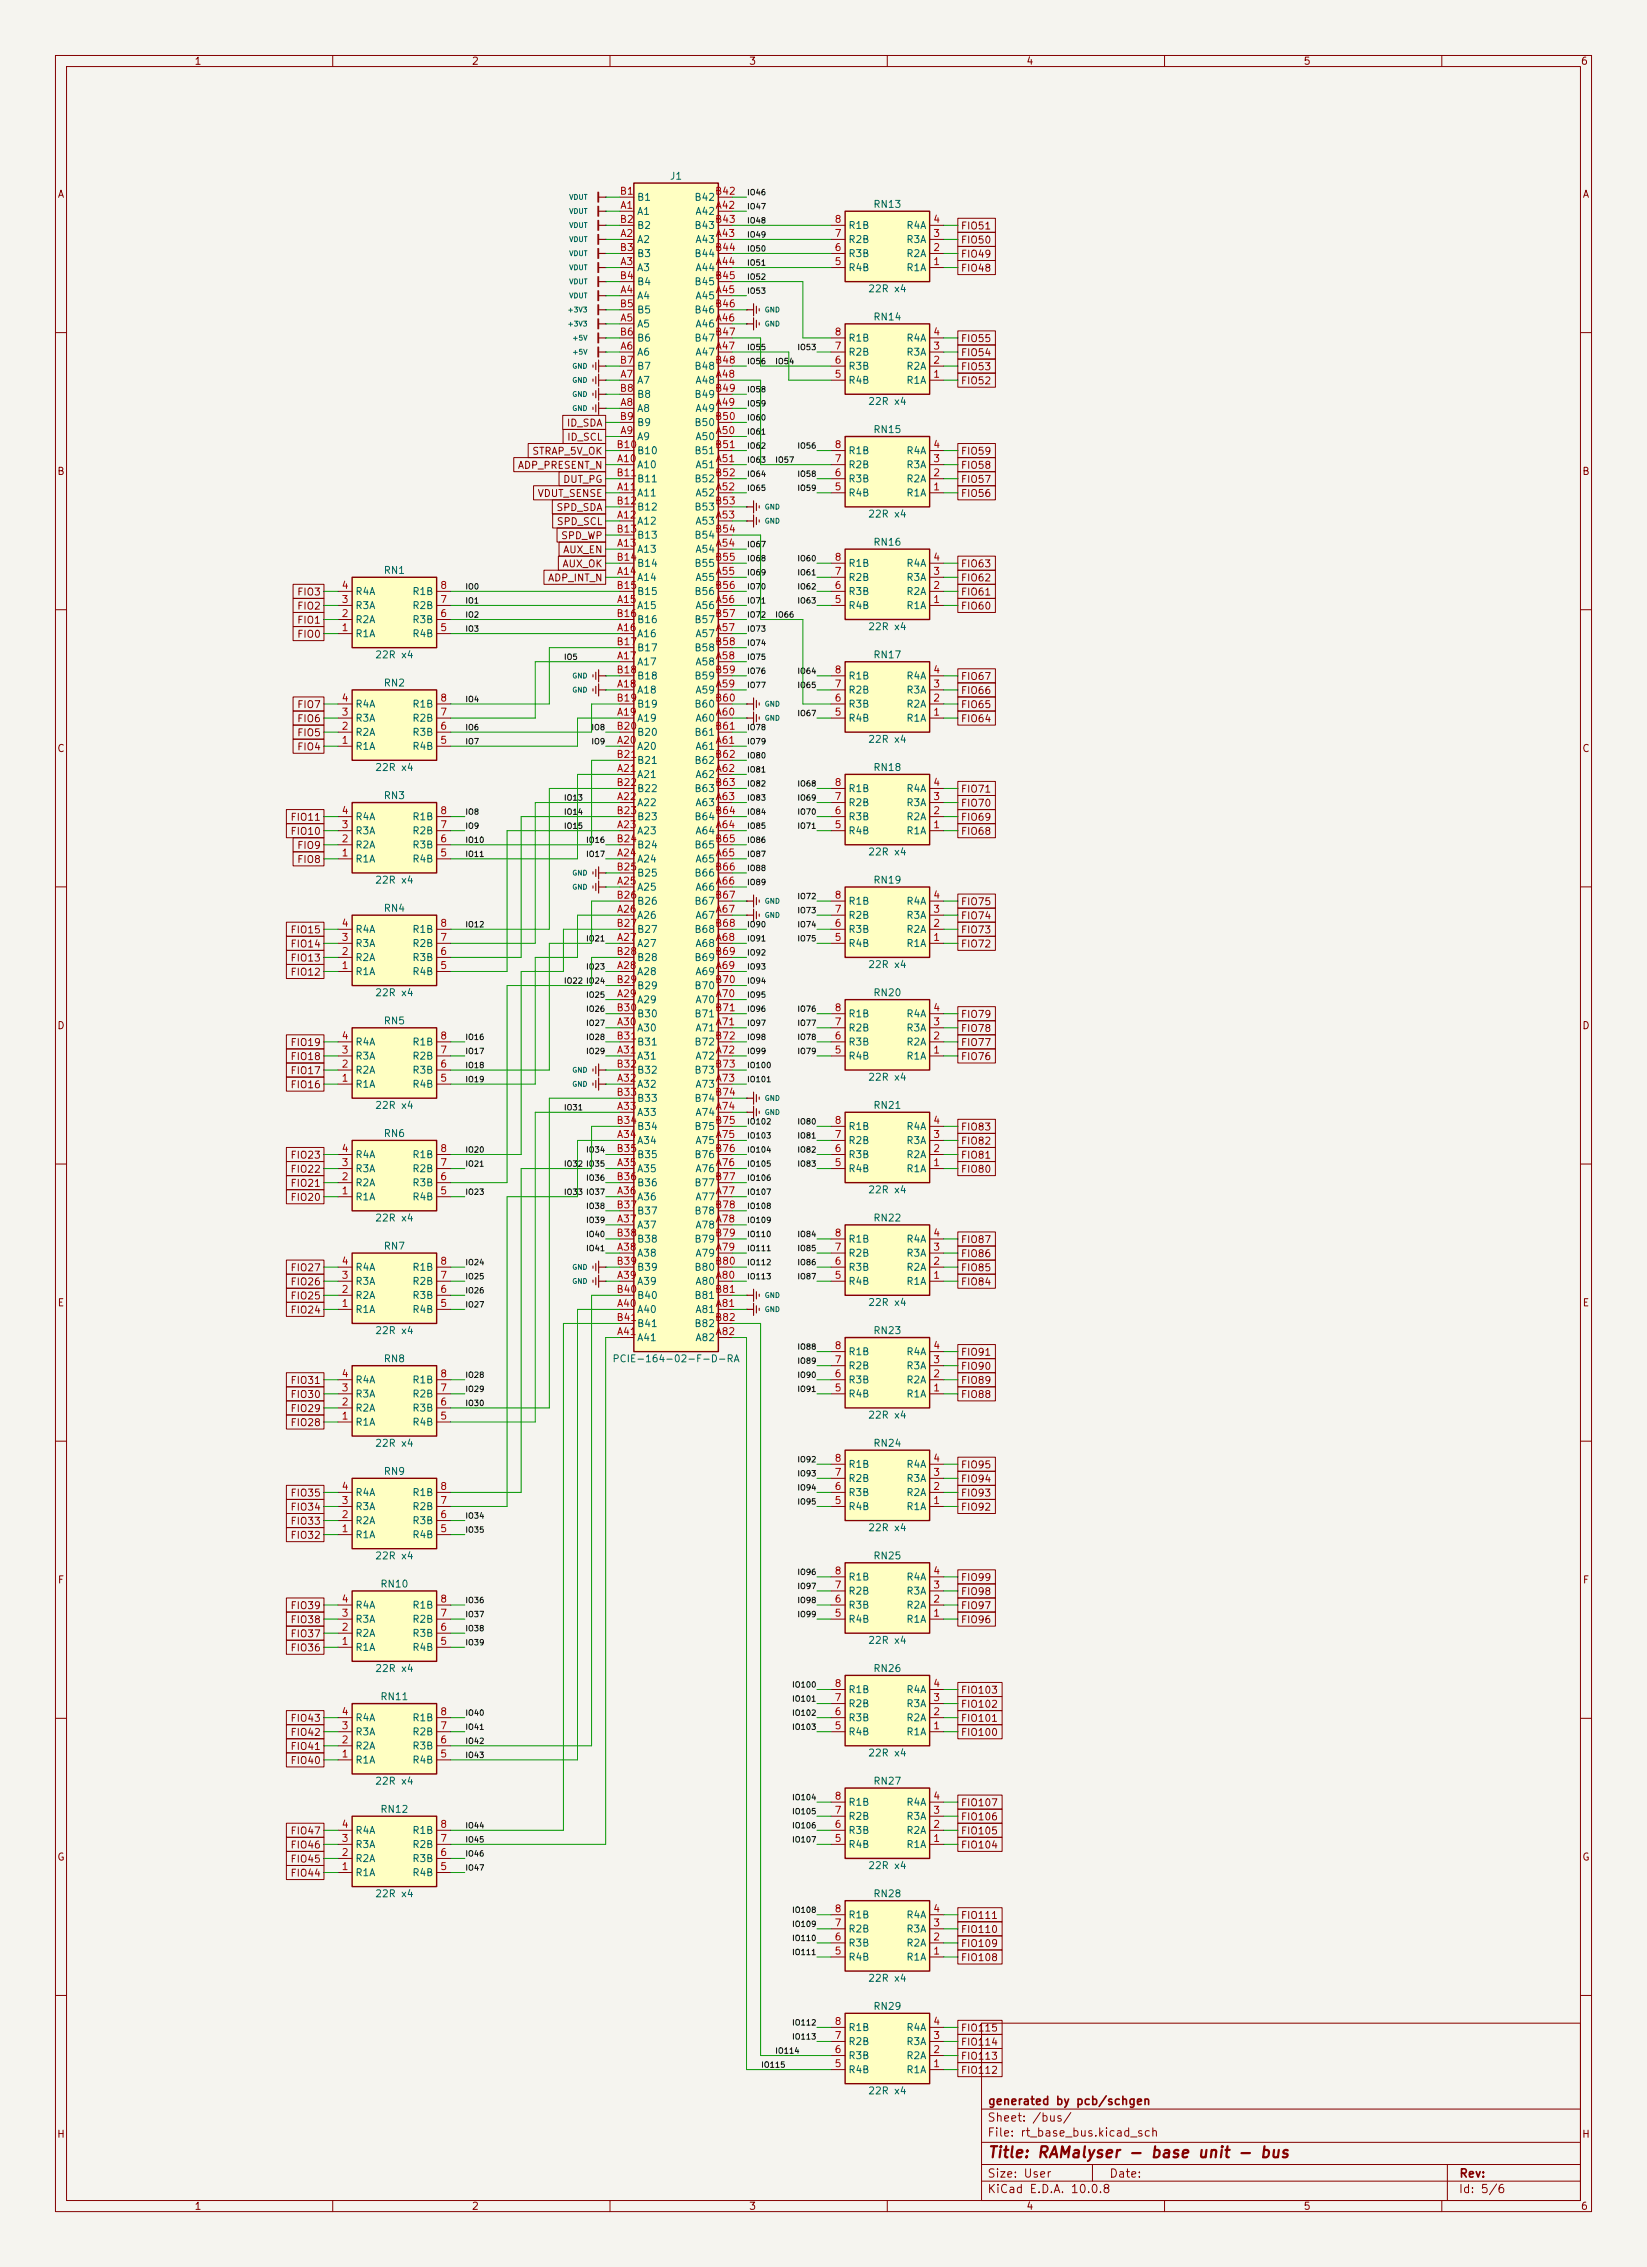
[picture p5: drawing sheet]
<svg xmlns="http://www.w3.org/2000/svg" width="297mm" height="409mm" viewBox="0 0 297 409" stroke-linecap="round" stroke-linejoin="round" font-family="sans-serif">
<defs><g id="words">
<text font-size="2" fill="#840000" x="178" y="389.8">Title: RAMalyser - base unit - bus</text>
<g font-size="1.5" fill="#840000">
<text x="178" y="383.1">Sheet: /bus/</text>
<text x="178" y="380.1">generated by pcb/schgen</text>
<text x="178" y="385.8">File: rt_base_bus.kicad_sch</text>
<text x="178" y="393.2">Size: User</text>
<text x="200" y="393.2">Date:</text>
<text x="263" y="393.2">Rev:</text>
<text x="178" y="396">KiCad E.D.A. 10.0.8</text>
<text x="263" y="396">Id: 5/6</text>
</g>
<g font-size="1.3" fill="#840000">
<text x="35" y="12">1</text>
<text x="85" y="12">2</text>
<text x="135" y="12">3</text>
<text x="185" y="12">4</text>
<text x="235" y="12">5</text>
<text x="285" y="12">6</text>
<text x="10.3" y="36">A</text>
<text x="285.3" y="36">A</text>
<text x="173.2" y="41.7">FIO51</text>
<text x="173.2" y="46.8">FIO49</text>
<text x="173.2" y="44.2">FIO50</text>
<text x="173.2" y="49.3">FIO48</text>
<text x="173.2" y="62">FIO55</text>
<text x="173.2" y="64.6">FIO54</text>
<text x="173.2" y="69.6">FIO52</text>
<text x="173.2" y="67.1">FIO53</text>
<text x="102.1" y="77.3">ID_SDA</text>
<text x="95.9" y="82.3">STRAP_5V_OK</text>
<text x="102.2" y="79.8">ID_SCL</text>
<text x="173.2" y="82.3">FIO59</text>
<text x="10.2" y="86">B</text>
<text x="93.3" y="84.9">ADP_PRESENT_N</text>
<text x="96.8" y="90">VDUT_SENSE</text>
<text x="101.4" y="87.4">DUT_PG</text>
<text x="173.2" y="90">FIO56</text>
<text x="173.2" y="87.4">FIO57</text>
<text x="173.2" y="84.9">FIO58</text>
<text x="285.2" y="86">B</text>
<text x="100.2" y="92.5">SPD_SDA</text>
<text x="100.3" y="95">SPD_SCL</text>
<text x="101.1" y="97.6">SPD_WP</text>
<text x="101.4" y="100.1">AUX_EN</text>
<text x="53.5" y="107.7">FIO3</text>
<text x="98.7" y="105.2">ADP_INT_N</text>
<text x="101.3" y="102.7">AUX_OK</text>
<text x="173.2" y="107.7">FIO61</text>
<text x="173.2" y="105.2">FIO62</text>
<text x="173.2" y="102.7">FIO63</text>
<text x="53.5" y="110.3">FIO2</text>
<text x="53.5" y="112.8">FIO1</text>
<text x="173.2" y="110.3">FIO60</text>
<text x="53.5" y="115.4">FIO0</text>
<text x="173.2" y="123">FIO67</text>
<text x="173.2" y="125.5">FIO66</text>
<text x="53.5" y="128.1">FIO7</text>
<text x="53.5" y="130.6">FIO6</text>
<text x="173.2" y="128.1">FIO65</text>
<text x="173.2" y="130.6">FIO64</text>
<text x="10.2" y="136">C</text>
<text x="53.5" y="133.1">FIO5</text>
<text x="53.5" y="135.7">FIO4</text>
<text x="285.2" y="136">C</text>
<text x="173.2" y="143.3">FIO71</text>
<text x="52.3" y="148.4">FIO11</text>
<text x="173.2" y="148.4">FIO69</text>
<text x="173.2" y="145.8">FIO70</text>
<text x="52.3" y="150.9">FIO10</text>
<text x="53.5" y="153.5">FIO9</text>
<text x="173.2" y="150.9">FIO68</text>
<text x="53.5" y="156">FIO8</text>
<text x="173.2" y="163.6">FIO75</text>
<text x="173.2" y="166.2">FIO74</text>
<text x="52.3" y="173.8">FIO13</text>
<text x="52.3" y="168.7">FIO15</text>
<text x="52.3" y="171.2">FIO14</text>
<text x="173.2" y="171.2">FIO72</text>
<text x="173.2" y="168.7">FIO73</text>
<text x="52.3" y="176.3">FIO12</text>
<text x="10.2" y="186">D</text>
<text x="173.2" y="183.9">FIO79</text>
<text x="285.2" y="186">D</text>
<text x="52.3" y="191.6">FIO18</text>
<text x="52.3" y="189">FIO19</text>
<text x="173.2" y="191.6">FIO76</text>
<text x="173.2" y="189">FIO77</text>
<text x="173.2" y="186.5">FIO78</text>
<text x="52.3" y="194.1">FIO17</text>
<text x="52.3" y="196.6">FIO16</text>
<text x="52.3" y="209.3">FIO23</text>
<text x="173.2" y="209.3">FIO81</text>
<text x="173.2" y="206.8">FIO82</text>
<text x="173.2" y="204.3">FIO83</text>
<text x="52.3" y="211.9">FIO22</text>
<text x="52.3" y="214.4">FIO21</text>
<text x="173.2" y="211.9">FIO80</text>
<text x="52.3" y="217">FIO20</text>
<text x="173.2" y="227.1">FIO86</text>
<text x="173.2" y="224.6">FIO87</text>
<text x="52.3" y="232.2">FIO26</text>
<text x="52.3" y="229.7">FIO27</text>
<text x="173.2" y="229.7">FIO85</text>
<text x="173.2" y="232.2">FIO84</text>
<text x="10.3" y="236">E</text>
<text x="52.3" y="234.7">FIO25</text>
<text x="52.3" y="237.3">FIO24</text>
<text x="285.3" y="236">E</text>
<text x="173.2" y="244.9">FIO91</text>
<text x="52.3" y="250">FIO31</text>
<text x="173.2" y="250">FIO89</text>
<text x="173.2" y="247.4">FIO90</text>
<text x="52.3" y="255.1">FIO29</text>
<text x="52.3" y="257.6">FIO28</text>
<text x="52.3" y="252.5">FIO30</text>
<text x="173.2" y="252.5">FIO88</text>
<text x="173.2" y="267.8">FIO94</text>
<text x="173.2" y="265.2">FIO95</text>
<text x="52.3" y="275.4">FIO33</text>
<text x="52.3" y="272.8">FIO34</text>
<text x="52.3" y="270.3">FIO35</text>
<text x="173.2" y="270.3">FIO93</text>
<text x="173.2" y="272.8">FIO92</text>
<text x="52.3" y="277.9">FIO32</text>
<text x="10.3" y="286">F</text>
<text x="173.2" y="285.5">FIO99</text>
<text x="285.3" y="286">F</text>
<text x="52.3" y="290.6">FIO39</text>
<text x="52.3" y="293.2">FIO38</text>
<text x="173.2" y="290.6">FIO97</text>
<text x="173.2" y="293.2">FIO96</text>
<text x="173.2" y="288.1">FIO98</text>
<text x="52.3" y="298.2">FIO36</text>
<text x="52.3" y="295.7">FIO37</text>
<text x="173.2" y="305.9">FIO103</text>
<text x="52.3" y="310.9">FIO43</text>
<text x="173.2" y="310.9">FIO101</text>
<text x="173.2" y="308.4">FIO102</text>
<text x="52.3" y="313.5">FIO42</text>
<text x="52.3" y="316">FIO41</text>
<text x="173.2" y="313.5">FIO100</text>
<text x="52.3" y="318.6">FIO40</text>
<text x="173.2" y="328.7">FIO106</text>
<text x="173.2" y="326.2">FIO107</text>
<text x="10.2" y="336">G</text>
<text x="52.3" y="331.3">FIO47</text>
<text x="52.3" y="333.8">FIO46</text>
<text x="173.2" y="331.3">FIO105</text>
<text x="173.2" y="333.8">FIO104</text>
<text x="285.2" y="336">G</text>
<text x="52.3" y="338.9">FIO44</text>
<text x="52.3" y="336.3">FIO45</text>
<text x="173.2" y="346.5">FIO111</text>
<text x="173.2" y="351.6">FIO109</text>
<text x="173.2" y="349">FIO110</text>
<text x="173.2" y="354.1">FIO108</text>
<text x="173.2" y="371.9">FIO113</text>
<text x="173.2" y="366.8">FIO115</text>
<text x="173.2" y="369.4">FIO114</text>
<text x="173.2" y="374.4">FIO112</text>
<text x="10.2" y="386">H</text>
<text x="285.2" y="386">H</text>
<text x="35" y="399">1</text>
<text x="85" y="399">2</text>
<text x="135" y="399">3</text>
<text x="185" y="399">4</text>
<text x="235" y="399">5</text>
<text x="285" y="399">6</text>
</g>
<g font-size="1.3" fill="#a90000">
<text x="111.7" y="35.4">B1</text>
<text x="128.8" y="35.4">B42</text>
<text x="111.7" y="40.5">B2</text>
<text x="111.8" y="38">A1</text>
<text x="128.8" y="40.5">B43</text>
<text x="128.9" y="38">A42</text>
<text x="150.4" y="40.5">8</text>
<text x="168.2" y="40.5">4</text>
<text x="111.7" y="45.6">B3</text>
<text x="111.8" y="43.1">A2</text>
<text x="128.8" y="45.6">B44</text>
<text x="128.9" y="43.1">A43</text>
<text x="150.4" y="45.6">6</text>
<text x="150.4" y="43.1">7</text>
<text x="168.2" y="45.6">2</text>
<text x="168.2" y="43.1">3</text>
<text x="111.7" y="50.7">B4</text>
<text x="111.8" y="48.1">A3</text>
<text x="111.8" y="53.2">A4</text>
<text x="128.8" y="50.7">B45</text>
<text x="128.9" y="48.1">A44</text>
<text x="128.9" y="53.2">A45</text>
<text x="150.4" y="48.1">5</text>
<text x="168.2" y="48.1">1</text>
<text x="111.7" y="55.8">B5</text>
<text x="111.8" y="58.3">A5</text>
<text x="128.8" y="55.8">B46</text>
<text x="128.9" y="58.3">A46</text>
<text x="111.7" y="60.8">B6</text>
<text x="111.7" y="65.9">B7</text>
<text x="111.8" y="63.4">A6</text>
<text x="128.8" y="60.8">B47</text>
<text x="128.8" y="65.9">B48</text>
<text x="128.9" y="63.4">A47</text>
<text x="150.4" y="65.9">6</text>
<text x="150.4" y="63.4">7</text>
<text x="150.4" y="60.8">8</text>
<text x="168.2" y="65.9">2</text>
<text x="168.2" y="63.4">3</text>
<text x="168.2" y="60.8">4</text>
<text x="111.7" y="71">B8</text>
<text x="111.8" y="68.5">A7</text>
<text x="128.8" y="71">B49</text>
<text x="128.9" y="68.5">A48</text>
<text x="150.4" y="68.5">5</text>
<text x="168.2" y="68.5">1</text>
<text x="111.7" y="76.1">B9</text>
<text x="111.8" y="73.5">A8</text>
<text x="128.8" y="76.1">B50</text>
<text x="128.9" y="73.5">A49</text>
<text x="111.1" y="81.2">B10</text>
<text x="111.1" y="83.7">A10</text>
<text x="111.8" y="78.6">A9</text>
<text x="128.8" y="81.2">B51</text>
<text x="128.9" y="78.6">A50</text>
<text x="128.9" y="83.7">A51</text>
<text x="150.4" y="83.7">7</text>
<text x="150.4" y="81.2">8</text>
<text x="168.2" y="83.7">3</text>
<text x="168.2" y="81.2">4</text>
<text x="111.1" y="86.2">B11</text>
<text x="111.1" y="88.8">A11</text>
<text x="128.8" y="86.2">B52</text>
<text x="128.9" y="88.8">A52</text>
<text x="150.4" y="88.8">5</text>
<text x="150.4" y="86.2">6</text>
<text x="168.2" y="88.8">1</text>
<text x="168.2" y="86.2">2</text>
<text x="111.1" y="91.3">B12</text>
<text x="111.1" y="93.9">A12</text>
<text x="128.8" y="91.3">B53</text>
<text x="128.9" y="93.9">A53</text>
<text x="111.1" y="96.4">B13</text>
<text x="111.1" y="101.5">B14</text>
<text x="111.1" y="98.9">A13</text>
<text x="128.8" y="96.4">B54</text>
<text x="128.8" y="101.5">B55</text>
<text x="128.9" y="98.9">A54</text>
<text x="150.4" y="101.5">8</text>
<text x="168.2" y="101.5">4</text>
<text x="61.5" y="106.6">4</text>
<text x="79.3" y="106.6">8</text>
<text x="111.1" y="106.6">B15</text>
<text x="111.1" y="104">A14</text>
<text x="128.8" y="106.6">B56</text>
<text x="128.9" y="104">A55</text>
<text x="150.4" y="106.6">6</text>
<text x="150.4" y="104">7</text>
<text x="168.2" y="106.6">2</text>
<text x="168.2" y="104">3</text>
<text x="61.5" y="111.6">2</text>
<text x="61.5" y="109.1">3</text>
<text x="79.3" y="111.6">6</text>
<text x="79.3" y="109.1">7</text>
<text x="111.1" y="111.6">B16</text>
<text x="111.1" y="109.1">A15</text>
<text x="128.8" y="111.6">B57</text>
<text x="128.9" y="109.1">A56</text>
<text x="150.4" y="109.1">5</text>
<text x="168.2" y="109.1">1</text>
<text x="61.5" y="114.2">1</text>
<text x="79.3" y="114.2">5</text>
<text x="111.1" y="116.7">B17</text>
<text x="111.1" y="114.2">A16</text>
<text x="111.1" y="119.3">A17</text>
<text x="128.8" y="116.7">B58</text>
<text x="128.9" y="114.2">A57</text>
<text x="128.9" y="119.3">A58</text>
<text x="111.1" y="121.8">B18</text>
<text x="111.1" y="124.3">A18</text>
<text x="128.8" y="121.8">B59</text>
<text x="128.9" y="124.3">A59</text>
<text x="150.4" y="124.3">7</text>
<text x="150.4" y="121.8">8</text>
<text x="168.2" y="124.3">3</text>
<text x="168.2" y="121.8">4</text>
<text x="61.5" y="132">2</text>
<text x="61.5" y="129.4">3</text>
<text x="61.5" y="126.9">4</text>
<text x="79.3" y="132">6</text>
<text x="79.3" y="129.4">7</text>
<text x="79.3" y="126.9">8</text>
<text x="111.1" y="126.9">B19</text>
<text x="111.1" y="132">B20</text>
<text x="111.1" y="129.4">A19</text>
<text x="128.8" y="126.9">B60</text>
<text x="128.8" y="132">B61</text>
<text x="128.9" y="129.4">A60</text>
<text x="150.4" y="129.4">5</text>
<text x="150.4" y="126.9">6</text>
<text x="168.2" y="129.4">1</text>
<text x="168.2" y="126.9">2</text>
<text x="61.5" y="134.5">1</text>
<text x="79.3" y="134.5">5</text>
<text x="111.1" y="137">B21</text>
<text x="111.1" y="134.5">A20</text>
<text x="128.8" y="137">B62</text>
<text x="128.9" y="134.5">A61</text>
<text x="111.1" y="142.1">B22</text>
<text x="111.1" y="139.6">A21</text>
<text x="128.8" y="142.1">B63</text>
<text x="128.9" y="139.6">A62</text>
<text x="150.4" y="142.1">8</text>
<text x="168.2" y="142.1">4</text>
<text x="61.5" y="149.7">3</text>
<text x="61.5" y="147.2">4</text>
<text x="79.3" y="149.7">7</text>
<text x="79.3" y="147.2">8</text>
<text x="111.1" y="147.2">B23</text>
<text x="111.1" y="144.7">A22</text>
<text x="111.1" y="149.7">A23</text>
<text x="128.8" y="147.2">B64</text>
<text x="128.9" y="144.7">A63</text>
<text x="128.9" y="149.7">A64</text>
<text x="150.4" y="149.7">5</text>
<text x="150.4" y="147.2">6</text>
<text x="150.4" y="144.7">7</text>
<text x="168.2" y="149.7">1</text>
<text x="168.2" y="147.2">2</text>
<text x="168.2" y="144.7">3</text>
<text x="61.5" y="154.8">1</text>
<text x="61.5" y="152.3">2</text>
<text x="79.3" y="154.8">5</text>
<text x="79.3" y="152.3">6</text>
<text x="111.1" y="152.3">B24</text>
<text x="111.1" y="154.8">A24</text>
<text x="128.8" y="152.3">B65</text>
<text x="128.9" y="154.8">A65</text>
<text x="111.1" y="157.4">B25</text>
<text x="111.1" y="159.9">A25</text>
<text x="128.8" y="157.4">B66</text>
<text x="128.9" y="159.9">A66</text>
<text x="61.5" y="167.5">4</text>
<text x="79.3" y="167.5">8</text>
<text x="111.1" y="162.4">B26</text>
<text x="111.1" y="167.5">B27</text>
<text x="111.1" y="165">A26</text>
<text x="128.8" y="162.4">B67</text>
<text x="128.8" y="167.5">B68</text>
<text x="128.9" y="165">A67</text>
<text x="150.4" y="167.5">6</text>
<text x="150.4" y="165">7</text>
<text x="150.4" y="162.4">8</text>
<text x="168.2" y="167.5">2</text>
<text x="168.2" y="165">3</text>
<text x="168.2" y="162.4">4</text>
<text x="61.5" y="172.6">2</text>
<text x="61.5" y="170.1">3</text>
<text x="79.3" y="172.6">6</text>
<text x="79.3" y="170.1">7</text>
<text x="111.1" y="172.6">B28</text>
<text x="111.1" y="170.1">A27</text>
<text x="128.8" y="172.6">B69</text>
<text x="128.9" y="170.1">A68</text>
<text x="150.4" y="170.1">5</text>
<text x="168.2" y="170.1">1</text>
<text x="61.5" y="175.1">1</text>
<text x="79.3" y="175.1">5</text>
<text x="111.1" y="177.7">B29</text>
<text x="111.1" y="175.1">A28</text>
<text x="128.8" y="177.7">B70</text>
<text x="128.9" y="175.1">A69</text>
<text x="111.1" y="182.8">B30</text>
<text x="111.1" y="180.2">A29</text>
<text x="111.1" y="185.3">A30</text>
<text x="128.8" y="182.8">B71</text>
<text x="128.9" y="180.2">A70</text>
<text x="128.9" y="185.3">A71</text>
<text x="150.4" y="185.3">7</text>
<text x="150.4" y="182.8">8</text>
<text x="168.2" y="185.3">3</text>
<text x="168.2" y="182.8">4</text>
<text x="61.5" y="190.4">3</text>
<text x="61.5" y="187.8">4</text>
<text x="79.3" y="190.4">7</text>
<text x="79.3" y="187.8">8</text>
<text x="111.1" y="187.8">B31</text>
<text x="111.1" y="190.4">A31</text>
<text x="128.8" y="187.8">B72</text>
<text x="128.9" y="190.4">A72</text>
<text x="150.4" y="190.4">5</text>
<text x="150.4" y="187.8">6</text>
<text x="168.2" y="190.4">1</text>
<text x="168.2" y="187.8">2</text>
<text x="61.5" y="195.5">1</text>
<text x="61.5" y="192.9">2</text>
<text x="79.3" y="195.5">5</text>
<text x="79.3" y="192.9">6</text>
<text x="111.1" y="192.9">B32</text>
<text x="111.1" y="198">B33</text>
<text x="111.1" y="195.5">A32</text>
<text x="128.8" y="192.9">B73</text>
<text x="128.8" y="198">B74</text>
<text x="128.9" y="195.5">A73</text>
<text x="111.1" y="203.1">B34</text>
<text x="111.1" y="200.5">A33</text>
<text x="128.8" y="203.1">B75</text>
<text x="128.9" y="200.5">A74</text>
<text x="150.4" y="203.1">8</text>
<text x="168.2" y="203.1">4</text>
<text x="61.5" y="208.2">4</text>
<text x="79.3" y="208.2">8</text>
<text x="111.1" y="208.2">B35</text>
<text x="111.1" y="205.6">A34</text>
<text x="128.8" y="208.2">B76</text>
<text x="128.9" y="205.6">A75</text>
<text x="150.4" y="208.2">6</text>
<text x="150.4" y="205.6">7</text>
<text x="168.2" y="208.2">2</text>
<text x="168.2" y="205.6">3</text>
<text x="61.5" y="215.8">1</text>
<text x="61.5" y="213.2">2</text>
<text x="61.5" y="210.7">3</text>
<text x="79.3" y="215.8">5</text>
<text x="79.3" y="213.2">6</text>
<text x="79.3" y="210.7">7</text>
<text x="111.1" y="213.2">B36</text>
<text x="111.1" y="210.7">A35</text>
<text x="111.1" y="215.8">A36</text>
<text x="128.8" y="213.2">B77</text>
<text x="128.9" y="210.7">A76</text>
<text x="128.9" y="215.8">A77</text>
<text x="150.4" y="210.7">5</text>
<text x="168.2" y="210.7">1</text>
<text x="111.1" y="218.3">B37</text>
<text x="111.1" y="220.9">A37</text>
<text x="128.8" y="218.3">B78</text>
<text x="128.9" y="220.9">A78</text>
<text x="111.1" y="223.4">B38</text>
<text x="111.1" y="225.9">A38</text>
<text x="128.8" y="223.4">B79</text>
<text x="128.9" y="225.9">A79</text>
<text x="150.4" y="225.9">7</text>
<text x="150.4" y="223.4">8</text>
<text x="168.2" y="225.9">3</text>
<text x="168.2" y="223.4">4</text>
<text x="61.5" y="233.6">2</text>
<text x="61.5" y="231">3</text>
<text x="61.5" y="228.5">4</text>
<text x="79.3" y="233.6">6</text>
<text x="79.3" y="231">7</text>
<text x="79.3" y="228.5">8</text>
<text x="111.1" y="228.5">B39</text>
<text x="111.1" y="233.6">B40</text>
<text x="111.1" y="231">A39</text>
<text x="128.8" y="228.5">B80</text>
<text x="128.8" y="233.6">B81</text>
<text x="128.9" y="231">A80</text>
<text x="150.4" y="231">5</text>
<text x="150.4" y="228.5">6</text>
<text x="168.2" y="231">1</text>
<text x="168.2" y="228.5">2</text>
<text x="61.5" y="236.1">1</text>
<text x="79.3" y="236.1">5</text>
<text x="111.1" y="238.6">B41</text>
<text x="111.1" y="236.1">A40</text>
<text x="128.8" y="238.6">B82</text>
<text x="128.9" y="236.1">A81</text>
<text x="111.1" y="241.2">A41</text>
<text x="128.9" y="241.2">A82</text>
<text x="150.4" y="243.7">8</text>
<text x="168.2" y="243.7">4</text>
<text x="61.5" y="251.3">3</text>
<text x="61.5" y="248.8">4</text>
<text x="79.3" y="251.3">7</text>
<text x="79.3" y="248.8">8</text>
<text x="150.4" y="251.3">5</text>
<text x="150.4" y="248.8">6</text>
<text x="150.4" y="246.3">7</text>
<text x="168.2" y="251.3">1</text>
<text x="168.2" y="248.8">2</text>
<text x="168.2" y="246.3">3</text>
<text x="61.5" y="256.4">1</text>
<text x="61.5" y="253.9">2</text>
<text x="79.3" y="256.4">5</text>
<text x="79.3" y="253.9">6</text>
<text x="61.5" y="269.1">4</text>
<text x="79.3" y="269.1">8</text>
<text x="150.4" y="269.1">6</text>
<text x="150.4" y="266.6">7</text>
<text x="150.4" y="264">8</text>
<text x="168.2" y="269.1">2</text>
<text x="168.2" y="266.6">3</text>
<text x="168.2" y="264">4</text>
<text x="61.5" y="274.2">2</text>
<text x="61.5" y="271.7">3</text>
<text x="79.3" y="274.2">6</text>
<text x="79.3" y="271.7">7</text>
<text x="150.4" y="271.7">5</text>
<text x="168.2" y="271.7">1</text>
<text x="61.5" y="276.7">1</text>
<text x="79.3" y="276.7">5</text>
<text x="150.4" y="286.9">7</text>
<text x="150.4" y="284.4">8</text>
<text x="168.2" y="286.9">3</text>
<text x="168.2" y="284.4">4</text>
<text x="61.5" y="292">3</text>
<text x="61.5" y="289.4">4</text>
<text x="79.3" y="292">7</text>
<text x="79.3" y="289.4">8</text>
<text x="150.4" y="292">5</text>
<text x="150.4" y="289.4">6</text>
<text x="168.2" y="292">1</text>
<text x="168.2" y="289.4">2</text>
<text x="61.5" y="297.1">1</text>
<text x="61.5" y="294.5">2</text>
<text x="79.3" y="297.1">5</text>
<text x="79.3" y="294.5">6</text>
<text x="150.4" y="304.7">8</text>
<text x="168.2" y="304.7">4</text>
<text x="61.5" y="309.8">4</text>
<text x="79.3" y="309.8">8</text>
<text x="150.4" y="309.8">6</text>
<text x="150.4" y="307.2">7</text>
<text x="168.2" y="309.8">2</text>
<text x="168.2" y="307.2">3</text>
<text x="61.5" y="317.4">1</text>
<text x="61.5" y="314.8">2</text>
<text x="61.5" y="312.3">3</text>
<text x="79.3" y="317.4">5</text>
<text x="79.3" y="314.8">6</text>
<text x="79.3" y="312.3">7</text>
<text x="150.4" y="312.3">5</text>
<text x="168.2" y="312.3">1</text>
<text x="150.4" y="327.5">7</text>
<text x="150.4" y="325">8</text>
<text x="168.2" y="327.5">3</text>
<text x="168.2" y="325">4</text>
<text x="61.5" y="335.2">2</text>
<text x="61.5" y="332.6">3</text>
<text x="61.5" y="330.1">4</text>
<text x="79.3" y="335.2">6</text>
<text x="79.3" y="332.6">7</text>
<text x="79.3" y="330.1">8</text>
<text x="150.4" y="332.6">5</text>
<text x="150.4" y="330.1">6</text>
<text x="168.2" y="332.6">1</text>
<text x="168.2" y="330.1">2</text>
<text x="61.5" y="337.7">1</text>
<text x="79.3" y="337.7">5</text>
<text x="150.4" y="347.9">7</text>
<text x="150.4" y="345.3">8</text>
<text x="168.2" y="347.9">3</text>
<text x="168.2" y="345.3">4</text>
<text x="150.4" y="352.9">5</text>
<text x="150.4" y="350.4">6</text>
<text x="168.2" y="352.9">1</text>
<text x="168.2" y="350.4">2</text>
<text x="150.4" y="365.6">8</text>
<text x="168.2" y="365.6">4</text>
<text x="150.4" y="370.7">6</text>
<text x="150.4" y="368.2">7</text>
<text x="168.2" y="370.7">2</text>
<text x="168.2" y="368.2">3</text>
<text x="150.4" y="373.3">5</text>
<text x="168.2" y="373.3">1</text>
</g>
<g font-size="1.3" fill="#006464">
<text x="120.7" y="32.7">J1</text>
<text x="114.8" y="39.1">A1</text>
<text x="114.8" y="36.5">B1</text>
<text x="114.8" y="41.6">B2</text>
<text x="125.1" y="36.5">B42</text>
<text x="125.1" y="41.6">B43</text>
<text x="125.3" y="39.1">A42</text>
<text x="152.9" y="41.6">R1B</text>
<text x="157.4" y="37.8">RN13</text>
<text x="163.3" y="41.6">R4A</text>
<text x="114.8" y="44.2">A2</text>
<text x="114.8" y="46.7">B3</text>
<text x="125.1" y="46.7">B44</text>
<text x="125.3" y="44.2">A43</text>
<text x="152.9" y="46.7">R3B</text>
<text x="152.9" y="44.2">R2B</text>
<text x="163.3" y="46.7">R2A</text>
<text x="163.3" y="44.2">R3A</text>
<text x="114.8" y="49.2">A3</text>
<text x="114.8" y="51.8">B4</text>
<text x="125.1" y="51.8">B45</text>
<text x="125.3" y="49.2">A44</text>
<text x="152.9" y="49.2">R4B</text>
<text x="156.4" y="53">22R x4</text>
<text x="163.3" y="49.2">R1A</text>
<text x="114.8" y="54.3">A4</text>
<text x="114.8" y="59.4">A5</text>
<text x="114.8" y="56.9">B5</text>
<text x="125.1" y="56.9">B46</text>
<text x="125.3" y="54.3">A45</text>
<text x="125.3" y="59.4">A46</text>
<text x="157.4" y="58.1">RN14</text>
<text x="114.8" y="64.5">A6</text>
<text x="114.8" y="61.9">B6</text>
<text x="125.1" y="61.9">B47</text>
<text x="125.3" y="64.5">A47</text>
<text x="152.9" y="64.5">R2B</text>
<text x="152.9" y="61.9">R1B</text>
<text x="163.3" y="64.5">R3A</text>
<text x="163.3" y="61.9">R4A</text>
<text x="114.8" y="69.6">A7</text>
<text x="114.8" y="67">B7</text>
<text x="125.1" y="67">B48</text>
<text x="125.3" y="69.6">A48</text>
<text x="152.9" y="69.6">R4B</text>
<text x="152.9" y="67">R3B</text>
<text x="163.3" y="69.6">R1A</text>
<text x="163.3" y="67">R2A</text>
<text x="114.8" y="74.6">A8</text>
<text x="114.8" y="72.1">B8</text>
<text x="114.8" y="77.2">B9</text>
<text x="125.1" y="72.1">B49</text>
<text x="125.1" y="77.2">B50</text>
<text x="125.3" y="74.6">A49</text>
<text x="156.4" y="73.4">22R x4</text>
<text x="114.8" y="79.7">A9</text>
<text x="114.8" y="82.3">B10</text>
<text x="125.1" y="82.3">B51</text>
<text x="125.3" y="79.7">A50</text>
<text x="152.9" y="82.3">R1B</text>
<text x="157.4" y="78.4">RN15</text>
<text x="163.3" y="82.3">R4A</text>
<text x="114.8" y="84.8">A10</text>
<text x="114.8" y="89.9">A11</text>
<text x="114.8" y="87.3">B11</text>
<text x="125.1" y="87.3">B52</text>
<text x="125.3" y="84.8">A51</text>
<text x="125.3" y="89.9">A52</text>
<text x="152.9" y="89.9">R4B</text>
<text x="152.9" y="87.3">R3B</text>
<text x="152.9" y="84.8">R2B</text>
<text x="163.3" y="89.9">R1A</text>
<text x="163.3" y="87.3">R2A</text>
<text x="163.3" y="84.8">R3A</text>
<text x="114.8" y="95">A12</text>
<text x="114.8" y="92.4">B12</text>
<text x="125.1" y="92.4">B53</text>
<text x="125.3" y="95">A53</text>
<text x="156.4" y="93.7">22R x4</text>
<text x="114.8" y="100">A13</text>
<text x="114.8" y="97.5">B13</text>
<text x="125.1" y="97.5">B54</text>
<text x="125.3" y="100">A54</text>
<text x="157.4" y="98.8">RN16</text>
<text x="64" y="107.7">R4A</text>
<text x="69.1" y="103.8">RN1</text>
<text x="74.3" y="107.7">R1B</text>
<text x="114.8" y="105.1">A14</text>
<text x="114.8" y="102.6">B14</text>
<text x="114.8" y="107.7">B15</text>
<text x="125.1" y="102.6">B55</text>
<text x="125.1" y="107.7">B56</text>
<text x="125.3" y="105.1">A55</text>
<text x="152.9" y="107.7">R3B</text>
<text x="152.9" y="105.1">R2B</text>
<text x="152.9" y="102.6">R1B</text>
<text x="163.3" y="107.7">R2A</text>
<text x="163.3" y="105.1">R3A</text>
<text x="163.3" y="102.6">R4A</text>
<text x="64" y="112.7">R2A</text>
<text x="64" y="110.2">R3A</text>
<text x="74.3" y="112.7">R3B</text>
<text x="74.3" y="110.2">R2B</text>
<text x="114.8" y="110.2">A15</text>
<text x="114.8" y="112.7">B16</text>
<text x="125.1" y="112.7">B57</text>
<text x="125.3" y="110.2">A56</text>
<text x="152.9" y="110.2">R4B</text>
<text x="163.3" y="110.2">R1A</text>
<text x="64" y="115.3">R1A</text>
<text x="67.5" y="119.1">22R x4</text>
<text x="74.3" y="115.3">R4B</text>
<text x="114.8" y="115.3">A16</text>
<text x="114.8" y="117.8">B17</text>
<text x="125.1" y="117.8">B58</text>
<text x="125.3" y="115.3">A57</text>
<text x="156.4" y="114">22R x4</text>
<text x="157.4" y="119.1">RN17</text>
<text x="69.1" y="124.2">RN2</text>
<text x="114.8" y="120.4">A17</text>
<text x="114.8" y="125.4">A18</text>
<text x="114.8" y="122.9">B18</text>
<text x="125.1" y="122.9">B59</text>
<text x="125.3" y="120.4">A58</text>
<text x="125.3" y="125.4">A59</text>
<text x="152.9" y="125.4">R2B</text>
<text x="152.9" y="122.9">R1B</text>
<text x="163.3" y="125.4">R3A</text>
<text x="163.3" y="122.9">R4A</text>
<text x="64" y="130.5">R3A</text>
<text x="64" y="128">R4A</text>
<text x="74.3" y="130.5">R2B</text>
<text x="74.3" y="128">R1B</text>
<text x="114.8" y="130.5">A19</text>
<text x="114.8" y="128">B19</text>
<text x="125.1" y="128">B60</text>
<text x="125.3" y="130.5">A60</text>
<text x="152.9" y="130.5">R4B</text>
<text x="152.9" y="128">R3B</text>
<text x="163.3" y="130.5">R1A</text>
<text x="163.3" y="128">R2A</text>
<text x="64" y="135.6">R1A</text>
<text x="64" y="133.1">R2A</text>
<text x="74.3" y="135.6">R4B</text>
<text x="74.3" y="133.1">R3B</text>
<text x="114.8" y="135.6">A20</text>
<text x="114.8" y="133.1">B20</text>
<text x="125.1" y="133.1">B61</text>
<text x="125.3" y="135.6">A61</text>
<text x="156.4" y="134.3">22R x4</text>
<text x="67.5" y="139.4">22R x4</text>
<text x="114.8" y="140.7">A21</text>
<text x="114.8" y="138.1">B21</text>
<text x="114.8" y="143.2">B22</text>
<text x="125.1" y="138.1">B62</text>
<text x="125.1" y="143.2">B63</text>
<text x="125.3" y="140.7">A62</text>
<text x="152.9" y="143.2">R1B</text>
<text x="157.4" y="139.4">RN18</text>
<text x="163.3" y="143.2">R4A</text>
<text x="64" y="148.3">R4A</text>
<text x="69.1" y="144.5">RN3</text>
<text x="74.3" y="148.3">R1B</text>
<text x="114.8" y="145.8">A22</text>
<text x="114.8" y="148.3">B23</text>
<text x="125.1" y="148.3">B64</text>
<text x="125.3" y="145.8">A63</text>
<text x="152.9" y="148.3">R3B</text>
<text x="152.9" y="145.8">R2B</text>
<text x="163.3" y="148.3">R2A</text>
<text x="163.3" y="145.8">R3A</text>
<text x="64" y="155.9">R1A</text>
<text x="64" y="153.4">R2A</text>
<text x="64" y="150.8">R3A</text>
<text x="74.3" y="155.9">R4B</text>
<text x="74.3" y="153.4">R3B</text>
<text x="74.3" y="150.8">R2B</text>
<text x="114.8" y="150.8">A23</text>
<text x="114.8" y="155.9">A24</text>
<text x="114.8" y="153.4">B24</text>
<text x="125.1" y="153.4">B65</text>
<text x="125.3" y="150.8">A64</text>
<text x="125.3" y="155.9">A65</text>
<text x="152.9" y="150.8">R4B</text>
<text x="156.4" y="154.6">22R x4</text>
<text x="163.3" y="150.8">R1A</text>
<text x="67.5" y="159.7">22R x4</text>
<text x="114.8" y="161">A25</text>
<text x="114.8" y="158.5">B25</text>
<text x="125.1" y="158.5">B66</text>
<text x="125.3" y="161">A66</text>
<text x="157.4" y="159.7">RN19</text>
<text x="69.1" y="164.8">RN4</text>
<text x="114.8" y="166.1">A26</text>
<text x="114.8" y="163.5">B26</text>
<text x="125.1" y="163.5">B67</text>
<text x="125.3" y="166.1">A67</text>
<text x="152.9" y="166.1">R2B</text>
<text x="152.9" y="163.5">R1B</text>
<text x="163.3" y="166.1">R3A</text>
<text x="163.3" y="163.5">R4A</text>
<text x="64" y="173.7">R2A</text>
<text x="64" y="171.2">R3A</text>
<text x="64" y="168.6">R4A</text>
<text x="74.3" y="173.7">R3B</text>
<text x="74.3" y="171.2">R2B</text>
<text x="74.3" y="168.6">R1B</text>
<text x="114.8" y="171.2">A27</text>
<text x="114.8" y="168.6">B27</text>
<text x="114.8" y="173.7">B28</text>
<text x="125.1" y="168.6">B68</text>
<text x="125.1" y="173.7">B69</text>
<text x="125.3" y="171.2">A68</text>
<text x="152.9" y="171.2">R4B</text>
<text x="152.9" y="168.6">R3B</text>
<text x="163.3" y="171.2">R1A</text>
<text x="163.3" y="168.6">R2A</text>
<text x="64" y="176.2">R1A</text>
<text x="74.3" y="176.2">R4B</text>
<text x="114.8" y="176.2">A28</text>
<text x="114.8" y="178.8">B29</text>
<text x="125.1" y="178.8">B70</text>
<text x="125.3" y="176.2">A69</text>
<text x="156.4" y="175">22R x4</text>
<text x="67.5" y="180">22R x4</text>
<text x="69.1" y="185.1">RN5</text>
<text x="114.8" y="181.3">A29</text>
<text x="114.8" y="183.9">B30</text>
<text x="125.1" y="183.9">B71</text>
<text x="125.3" y="181.3">A70</text>
<text x="152.9" y="183.9">R1B</text>
<text x="157.4" y="180">RN20</text>
<text x="163.3" y="183.9">R4A</text>
<text x="64" y="191.5">R3A</text>
<text x="64" y="188.9">R4A</text>
<text x="74.3" y="191.5">R2B</text>
<text x="74.3" y="188.9">R1B</text>
<text x="114.8" y="186.4">A30</text>
<text x="114.8" y="191.5">A31</text>
<text x="114.8" y="188.9">B31</text>
<text x="125.1" y="188.9">B72</text>
<text x="125.3" y="186.4">A71</text>
<text x="125.3" y="191.5">A72</text>
<text x="152.9" y="191.5">R4B</text>
<text x="152.9" y="188.9">R3B</text>
<text x="152.9" y="186.4">R2B</text>
<text x="163.3" y="191.5">R1A</text>
<text x="163.3" y="188.9">R2A</text>
<text x="163.3" y="186.4">R3A</text>
<text x="64" y="196.6">R1A</text>
<text x="64" y="194">R2A</text>
<text x="74.3" y="196.6">R4B</text>
<text x="74.3" y="194">R3B</text>
<text x="114.8" y="196.6">A32</text>
<text x="114.8" y="194">B32</text>
<text x="125.1" y="194">B73</text>
<text x="125.3" y="196.6">A73</text>
<text x="156.4" y="195.3">22R x4</text>
<text x="67.5" y="200.4">22R x4</text>
<text x="114.8" y="201.6">A33</text>
<text x="114.8" y="199.1">B33</text>
<text x="125.1" y="199.1">B74</text>
<text x="125.3" y="201.6">A74</text>
<text x="157.4" y="200.4">RN21</text>
<text x="64" y="209.3">R4A</text>
<text x="69.1" y="205.4">RN6</text>
<text x="74.3" y="209.3">R1B</text>
<text x="114.8" y="206.7">A34</text>
<text x="114.8" y="204.2">B34</text>
<text x="114.8" y="209.3">B35</text>
<text x="125.1" y="204.2">B75</text>
<text x="125.1" y="209.3">B76</text>
<text x="125.3" y="206.7">A75</text>
<text x="152.9" y="209.3">R3B</text>
<text x="152.9" y="206.7">R2B</text>
<text x="152.9" y="204.2">R1B</text>
<text x="163.3" y="209.3">R2A</text>
<text x="163.3" y="206.7">R3A</text>
<text x="163.3" y="204.2">R4A</text>
<text x="64" y="214.3">R2A</text>
<text x="64" y="211.8">R3A</text>
<text x="74.3" y="214.3">R3B</text>
<text x="74.3" y="211.8">R2B</text>
<text x="114.8" y="211.8">A35</text>
<text x="114.8" y="214.3">B36</text>
<text x="125.1" y="214.3">B77</text>
<text x="125.3" y="211.8">A76</text>
<text x="152.9" y="211.8">R4B</text>
<text x="156.4" y="215.6">22R x4</text>
<text x="163.3" y="211.8">R1A</text>
<text x="64" y="216.9">R1A</text>
<text x="67.5" y="220.7">22R x4</text>
<text x="74.3" y="216.9">R4B</text>
<text x="114.8" y="216.9">A36</text>
<text x="114.8" y="222">A37</text>
<text x="114.8" y="219.4">B37</text>
<text x="125.1" y="219.4">B78</text>
<text x="125.3" y="216.9">A77</text>
<text x="125.3" y="222">A78</text>
<text x="157.4" y="220.7">RN22</text>
<text x="69.1" y="225.8">RN7</text>
<text x="114.8" y="227">A38</text>
<text x="114.8" y="224.5">B38</text>
<text x="125.1" y="224.5">B79</text>
<text x="125.3" y="227">A79</text>
<text x="152.9" y="227">R2B</text>
<text x="152.9" y="224.5">R1B</text>
<text x="163.3" y="227">R3A</text>
<text x="163.3" y="224.5">R4A</text>
<text x="64" y="232.1">R3A</text>
<text x="64" y="229.6">R4A</text>
<text x="74.3" y="232.1">R2B</text>
<text x="74.3" y="229.6">R1B</text>
<text x="114.8" y="232.1">A39</text>
<text x="114.8" y="229.6">B39</text>
<text x="125.1" y="229.6">B80</text>
<text x="125.3" y="232.1">A80</text>
<text x="152.9" y="232.1">R4B</text>
<text x="152.9" y="229.6">R3B</text>
<text x="163.3" y="232.1">R1A</text>
<text x="163.3" y="229.6">R2A</text>
<text x="64" y="237.2">R1A</text>
<text x="64" y="234.7">R2A</text>
<text x="74.3" y="237.2">R4B</text>
<text x="74.3" y="234.7">R3B</text>
<text x="114.8" y="237.2">A40</text>
<text x="114.8" y="234.7">B40</text>
<text x="114.8" y="239.7">B41</text>
<text x="125.1" y="234.7">B81</text>
<text x="125.1" y="239.7">B82</text>
<text x="125.3" y="237.2">A81</text>
<text x="156.4" y="235.9">22R x4</text>
<text x="67.5" y="241">22R x4</text>
<text x="114.8" y="242.3">A41</text>
<text x="125.3" y="242.3">A82</text>
<text x="152.9" y="244.8">R1B</text>
<text x="157.4" y="241">RN23</text>
<text x="163.3" y="244.8">R4A</text>
<text x="64" y="249.9">R4A</text>
<text x="69.1" y="246.1">RN8</text>
<text x="74.3" y="249.9">R1B</text>
<text x="110.3" y="246.1">PCIE-164-02-F-D-RA</text>
<text x="152.9" y="249.9">R3B</text>
<text x="152.9" y="247.4">R2B</text>
<text x="163.3" y="249.9">R2A</text>
<text x="163.3" y="247.4">R3A</text>
<text x="64" y="257.5">R1A</text>
<text x="64" y="255">R2A</text>
<text x="64" y="252.4">R3A</text>
<text x="74.3" y="257.5">R4B</text>
<text x="74.3" y="255">R3B</text>
<text x="74.3" y="252.4">R2B</text>
<text x="152.9" y="252.4">R4B</text>
<text x="156.4" y="256.2">22R x4</text>
<text x="163.3" y="252.4">R1A</text>
<text x="67.5" y="261.3">22R x4</text>
<text x="157.4" y="261.3">RN24</text>
<text x="69.1" y="266.4">RN9</text>
<text x="152.9" y="267.7">R2B</text>
<text x="152.9" y="265.1">R1B</text>
<text x="163.3" y="267.7">R3A</text>
<text x="163.3" y="265.1">R4A</text>
<text x="64" y="275.3">R2A</text>
<text x="64" y="272.8">R3A</text>
<text x="64" y="270.2">R4A</text>
<text x="74.3" y="275.3">R3B</text>
<text x="74.3" y="272.8">R2B</text>
<text x="74.3" y="270.2">R1B</text>
<text x="152.9" y="272.8">R4B</text>
<text x="152.9" y="270.2">R3B</text>
<text x="163.3" y="272.8">R1A</text>
<text x="163.3" y="270.2">R2A</text>
<text x="64" y="277.8">R1A</text>
<text x="67.5" y="281.6">22R x4</text>
<text x="74.3" y="277.8">R4B</text>
<text x="156.4" y="276.6">22R x4</text>
<text x="157.4" y="281.6">RN25</text>
<text x="68.5" y="286.7">RN10</text>
<text x="152.9" y="288">R2B</text>
<text x="152.9" y="285.5">R1B</text>
<text x="163.3" y="288">R3A</text>
<text x="163.3" y="285.5">R4A</text>
<text x="64" y="293.1">R3A</text>
<text x="64" y="290.5">R4A</text>
<text x="74.3" y="293.1">R2B</text>
<text x="74.3" y="290.5">R1B</text>
<text x="152.9" y="293.1">R4B</text>
<text x="152.9" y="290.5">R3B</text>
<text x="163.3" y="293.1">R1A</text>
<text x="163.3" y="290.5">R2A</text>
<text x="64" y="298.2">R1A</text>
<text x="64" y="295.6">R2A</text>
<text x="74.3" y="298.2">R4B</text>
<text x="74.3" y="295.6">R3B</text>
<text x="156.4" y="296.9">22R x4</text>
<text x="67.5" y="302">22R x4</text>
<text x="152.9" y="305.8">R1B</text>
<text x="157.4" y="302">RN26</text>
<text x="163.3" y="305.8">R4A</text>
<text x="64" y="310.9">R4A</text>
<text x="68.5" y="307">RN11</text>
<text x="74.3" y="310.9">R1B</text>
<text x="152.9" y="310.9">R3B</text>
<text x="152.9" y="308.3">R2B</text>
<text x="163.3" y="310.9">R2A</text>
<text x="163.3" y="308.3">R3A</text>
<text x="64" y="315.9">R2A</text>
<text x="64" y="313.4">R3A</text>
<text x="74.3" y="315.9">R3B</text>
<text x="74.3" y="313.4">R2B</text>
<text x="152.9" y="313.4">R4B</text>
<text x="156.4" y="317.2">22R x4</text>
<text x="163.3" y="313.4">R1A</text>
<text x="64" y="318.5">R1A</text>
<text x="67.5" y="322.3">22R x4</text>
<text x="74.3" y="318.5">R4B</text>
<text x="157.4" y="322.3">RN27</text>
<text x="68.5" y="327.4">RN12</text>
<text x="152.9" y="328.6">R2B</text>
<text x="152.9" y="326.1">R1B</text>
<text x="163.3" y="328.6">R3A</text>
<text x="163.3" y="326.1">R4A</text>
<text x="64" y="333.7">R3A</text>
<text x="64" y="331.2">R4A</text>
<text x="74.3" y="333.7">R2B</text>
<text x="74.3" y="331.2">R1B</text>
<text x="152.9" y="333.7">R4B</text>
<text x="152.9" y="331.2">R3B</text>
<text x="163.3" y="333.7">R1A</text>
<text x="163.3" y="331.2">R2A</text>
<text x="64" y="338.8">R1A</text>
<text x="64" y="336.3">R2A</text>
<text x="74.3" y="338.8">R4B</text>
<text x="74.3" y="336.3">R3B</text>
<text x="156.4" y="337.5">22R x4</text>
<text x="67.5" y="342.6">22R x4</text>
<text x="152.9" y="346.4">R1B</text>
<text x="157.4" y="342.6">RN28</text>
<text x="163.3" y="346.4">R4A</text>
<text x="152.9" y="351.5">R3B</text>
<text x="152.9" y="349">R2B</text>
<text x="163.3" y="351.5">R2A</text>
<text x="163.3" y="349">R3A</text>
<text x="152.9" y="354">R4B</text>
<text x="156.4" y="357.8">22R x4</text>
<text x="163.3" y="354">R1A</text>
<text x="157.4" y="362.9">RN29</text>
<text x="152.9" y="371.8">R3B</text>
<text x="152.9" y="369.3">R2B</text>
<text x="152.9" y="366.7">R1B</text>
<text x="163.3" y="371.8">R2A</text>
<text x="163.3" y="369.3">R3A</text>
<text x="163.3" y="366.7">R4A</text>
<text x="152.9" y="374.4">R4B</text>
<text x="163.3" y="374.4">R1A</text>
<text x="156.4" y="378.2">22R x4</text>
</g>
<g font-size="1" fill="#0f0f0f">
<text x="134.6" y="35.5">IO46</text>
<text x="134.6" y="38">IO47</text>
<text x="134.6" y="40.5">IO48</text>
<text x="134.6" y="43.1">IO49</text>
<text x="134.6" y="45.6">IO50</text>
<text x="134.6" y="50.7">IO52</text>
<text x="134.6" y="48.2">IO51</text>
<text x="134.6" y="53.2">IO53</text>
<text x="134.6" y="63.4">IO55</text>
<text x="134.6" y="65.9">IO56</text>
<text x="139.7" y="65.9">IO54</text>
<text x="143.7" y="63.4">IO53</text>
<text x="134.6" y="71">IO58</text>
<text x="134.6" y="73.6">IO59</text>
<text x="134.6" y="76.1">IO60</text>
<text x="134.6" y="78.6">IO61</text>
<text x="134.6" y="81.2">IO62</text>
<text x="134.6" y="83.7">IO63</text>
<text x="139.7" y="83.7">IO57</text>
<text x="143.7" y="81.2">IO56</text>
<text x="134.6" y="88.8">IO65</text>
<text x="134.6" y="86.3">IO64</text>
<text x="143.7" y="86.3">IO58</text>
<text x="143.7" y="88.8">IO59</text>
<text x="134.6" y="101.5">IO68</text>
<text x="134.6" y="99">IO67</text>
<text x="143.7" y="101.5">IO60</text>
<text x="83.8" y="106.6">IO0</text>
<text x="134.6" y="106.6">IO70</text>
<text x="134.6" y="104">IO69</text>
<text x="143.7" y="106.6">IO62</text>
<text x="143.7" y="104">IO61</text>
<text x="83.8" y="109.1">IO1</text>
<text x="83.8" y="111.7">IO2</text>
<text x="134.6" y="111.7">IO72</text>
<text x="134.6" y="109.1">IO71</text>
<text x="139.7" y="111.7">IO66</text>
<text x="143.7" y="109.1">IO63</text>
<text x="83.8" y="114.2">IO3</text>
<text x="101.6" y="119.3">IO5</text>
<text x="134.6" y="116.7">IO74</text>
<text x="134.6" y="119.3">IO75</text>
<text x="134.6" y="114.2">IO73</text>
<text x="134.6" y="124.4">IO77</text>
<text x="134.6" y="121.8">IO76</text>
<text x="143.7" y="124.4">IO65</text>
<text x="143.7" y="121.8">IO64</text>
<text x="83.8" y="132">IO6</text>
<text x="83.8" y="126.9">IO4</text>
<text x="106.5" y="132">IO8</text>
<text x="134.6" y="132">IO78</text>
<text x="143.7" y="129.4">IO67</text>
<text x="83.8" y="134.5">IO7</text>
<text x="106.5" y="134.5">IO9</text>
<text x="134.6" y="137.1">IO80</text>
<text x="134.6" y="134.5">IO79</text>
<text x="134.6" y="142.1">IO82</text>
<text x="134.6" y="139.6">IO81</text>
<text x="143.7" y="142.1">IO68</text>
<text x="83.8" y="149.8">IO9</text>
<text x="83.8" y="147.2">IO8</text>
<text x="101.6" y="149.8">IO15</text>
<text x="101.6" y="147.2">IO14</text>
<text x="101.6" y="144.7">IO13</text>
<text x="134.6" y="149.8">IO85</text>
<text x="134.6" y="147.2">IO84</text>
<text x="134.6" y="144.7">IO83</text>
<text x="143.7" y="149.8">IO71</text>
<text x="143.7" y="147.2">IO70</text>
<text x="143.7" y="144.7">IO69</text>
<text x="83.8" y="154.8">IO11</text>
<text x="83.8" y="152.3">IO10</text>
<text x="105.6" y="152.3">IO16</text>
<text x="105.6" y="154.8">IO17</text>
<text x="134.6" y="154.8">IO87</text>
<text x="134.6" y="152.3">IO86</text>
<text x="134.6" y="157.4">IO88</text>
<text x="134.6" y="159.9">IO89</text>
<text x="83.8" y="167.5">IO12</text>
<text x="134.6" y="167.5">IO90</text>
<text x="143.7" y="167.5">IO74</text>
<text x="143.7" y="162.5">IO72</text>
<text x="143.7" y="165">IO73</text>
<text x="105.6" y="170.1">IO21</text>
<text x="134.6" y="170.1">IO91</text>
<text x="134.6" y="172.6">IO92</text>
<text x="143.7" y="170.1">IO75</text>
<text x="101.6" y="177.7">IO22 IO24</text>
<text x="105.6" y="175.2">IO23</text>
<text x="134.6" y="175.2">IO93</text>
<text x="134.6" y="177.7">IO94</text>
<text x="105.6" y="182.8">IO26</text>
<text x="105.6" y="180.2">IO25</text>
<text x="105.6" y="185.3">IO27</text>
<text x="134.6" y="180.2">IO95</text>
<text x="134.6" y="185.3">IO97</text>
<text x="134.6" y="182.8">IO96</text>
<text x="143.7" y="185.3">IO77</text>
<text x="143.7" y="182.8">IO76</text>
<text x="83.8" y="190.4">IO17</text>
<text x="83.8" y="187.9">IO16</text>
<text x="105.6" y="190.4">IO29</text>
<text x="105.6" y="187.9">IO28</text>
<text x="134.6" y="190.4">IO99</text>
<text x="134.6" y="187.9">IO98</text>
<text x="143.7" y="187.9">IO78</text>
<text x="143.7" y="190.4">IO79</text>
<text x="83.8" y="195.5">IO19</text>
<text x="83.8" y="192.9">IO18</text>
<text x="134.6" y="195.5">IO101</text>
<text x="134.6" y="192.9">IO100</text>
<text x="101.6" y="200.6">IO31</text>
<text x="134.6" y="203.1">IO102</text>
<text x="143.7" y="203.1">IO80</text>
<text x="83.8" y="208.2">IO20</text>
<text x="105.6" y="208.2">IO34</text>
<text x="134.6" y="208.2">IO104</text>
<text x="134.6" y="205.6">IO103</text>
<text x="143.7" y="205.6">IO81</text>
<text x="143.7" y="208.2">IO82</text>
<text x="83.8" y="210.7">IO21</text>
<text x="83.8" y="215.8">IO23</text>
<text x="101.6" y="215.8">IO33 IO37</text>
<text x="101.6" y="210.7">IO32 IO35</text>
<text x="105.6" y="213.3">IO36</text>
<text x="134.6" y="213.3">IO106</text>
<text x="134.6" y="215.8">IO107</text>
<text x="134.6" y="210.7">IO105</text>
<text x="143.7" y="210.7">IO83</text>
<text x="105.6" y="220.9">IO39</text>
<text x="105.6" y="218.3">IO38</text>
<text x="134.6" y="220.9">IO109</text>
<text x="134.6" y="218.3">IO108</text>
<text x="105.6" y="226">IO41</text>
<text x="105.6" y="223.4">IO40</text>
<text x="134.6" y="223.4">IO110</text>
<text x="134.6" y="226">IO111</text>
<text x="143.7" y="226">IO85</text>
<text x="143.7" y="223.4">IO84</text>
<text x="83.8" y="233.6">IO26</text>
<text x="83.8" y="231">IO25</text>
<text x="83.8" y="228.5">IO24</text>
<text x="134.6" y="228.5">IO112</text>
<text x="134.6" y="231">IO113</text>
<text x="143.7" y="231">IO87</text>
<text x="143.7" y="228.5">IO86</text>
<text x="83.8" y="236.1">IO27</text>
<text x="143.7" y="243.7">IO88</text>
<text x="83.8" y="248.8">IO28</text>
<text x="83.8" y="251.4">IO29</text>
<text x="143.7" y="246.3">IO89</text>
<text x="143.7" y="251.4">IO91</text>
<text x="143.7" y="248.8">IO90</text>
<text x="83.8" y="253.9">IO30</text>
<text x="143.7" y="269.1">IO94</text>
<text x="143.7" y="266.6">IO93</text>
<text x="143.7" y="264.1">IO92</text>
<text x="83.8" y="274.2">IO34</text>
<text x="143.7" y="271.7">IO95</text>
<text x="83.8" y="276.8">IO35</text>
<text x="143.7" y="286.9">IO97</text>
<text x="143.7" y="284.4">IO96</text>
<text x="83.8" y="289.5">IO36</text>
<text x="83.8" y="292">IO37</text>
<text x="143.7" y="292">IO99</text>
<text x="143.7" y="289.5">IO98</text>
<text x="83.8" y="297.1">IO39</text>
<text x="83.8" y="294.5">IO38</text>
<text x="142.7" y="304.7">IO100</text>
<text x="83.8" y="309.8">IO40</text>
<text x="142.7" y="309.8">IO102</text>
<text x="142.7" y="307.2">IO101</text>
<text x="83.8" y="314.9">IO42</text>
<text x="83.8" y="317.4">IO43</text>
<text x="83.8" y="312.3">IO41</text>
<text x="142.7" y="312.3">IO103</text>
<text x="142.7" y="327.6">IO105</text>
<text x="142.7" y="325">IO104</text>
<text x="83.8" y="330.1">IO44</text>
<text x="83.8" y="332.6">IO45</text>
<text x="83.8" y="335.2">IO46</text>
<text x="142.7" y="330.1">IO106</text>
<text x="142.7" y="332.6">IO107</text>
<text x="83.8" y="337.7">IO47</text>
<text x="142.7" y="345.3">IO108</text>
<text x="142.7" y="347.9">IO109</text>
<text x="142.7" y="353">IO111</text>
<text x="142.7" y="350.4">IO110</text>
<text x="142.7" y="365.7">IO112</text>
<text x="139.7" y="370.7">IO114</text>
<text x="142.7" y="368.2">IO113</text>
<text x="137.2" y="373.3">IO115</text>
</g>
<g font-size=".9" fill="#006464">
<text x="102.6" y="36.2">VDUT</text>
<text x="102.6" y="38.8">VDUT</text>
<text x="102.6" y="41.3">VDUT</text>
<text x="102.6" y="46.4">VDUT</text>
<text x="102.6" y="43.9">VDUT</text>
<text x="102.6" y="51.5">VDUT</text>
<text x="102.6" y="48.9">VDUT</text>
<text x="102.3" y="56.6">+3V3</text>
<text x="102.3" y="59.1">+3V3</text>
<text x="102.6" y="54">VDUT</text>
<text x="137.8" y="59.1">GND</text>
<text x="137.8" y="56.6">GND</text>
<text x="103.1" y="64.2">+5V</text>
<text x="103.1" y="61.6">+5V</text>
<text x="103.1" y="71.8">GND</text>
<text x="103.1" y="69.3">GND</text>
<text x="103.1" y="66.7">GND</text>
<text x="103.1" y="74.3">GND</text>
<text x="137.8" y="92.1">GND</text>
<text x="137.8" y="94.7">GND</text>
<text x="103.1" y="125.1">GND</text>
<text x="103.1" y="122.6">GND</text>
<text x="137.8" y="127.7">GND</text>
<text x="137.8" y="130.2">GND</text>
<text x="103.1" y="158.2">GND</text>
<text x="103.1" y="160.7">GND</text>
<text x="137.8" y="163.2">GND</text>
<text x="137.8" y="165.8">GND</text>
<text x="103.1" y="193.7">GND</text>
<text x="103.1" y="196.3">GND</text>
<text x="137.8" y="198.8">GND</text>
<text x="137.8" y="201.3">GND</text>
<text x="103.1" y="229.3">GND</text>
<text x="103.1" y="231.8">GND</text>
<text x="137.8" y="234.4">GND</text>
<text x="137.8" y="236.9">GND</text>
</g>
</g></defs>
<path d="M0 0h297v409h-297z" fill="#f5f4ef" stroke="#f5f4ef" stroke-width=".18"/>
<g fill="none" stroke="#840000" stroke-width=".18">
<path d="M10 10h277v389h-277zM12 12h273v385h-273zM60 10v2M110 10v2M160 10v2M210 10v2M260 10v2M134.6 58.4h.1M10 60h2M285 60h2M134.6 91.4h.1M10 110h2"/>
<path d="M285 110h2M10 160h2M285 160h2M10 210h2M285 210h2M10 260h2M285 260h2M10 310h2M285 310h2M10 360h2M177 365h108v32h-108zM285 360h2"/>
<path d="M60 397v2M110 397v2M160 397v2M177 393.5h108M177 390.5h108M177 386.5h108M177 380.5h108M197 390.5v3M210 397v2M260 397v2M261 390.5v6.5"/>
</g>
<path d="M134.6 58.4h1.3M135.9 57.3v2.2M136.4 57.8v1.3M136.9 58.2v.4M134.6 91.4h1.3M135.9 90.3v2.2M136.4 90.8v1.3M136.9 91.2v.4" fill="none" stroke="#840000" stroke-width=".2"/>
<path d="M63.5 307.3h15.2v12.7h-15.2z" fill="#ffffc2"/>
<path d="M63.5 307.3h15.2v12.7h-15.2z" fill="none" stroke="#840000" stroke-width=".25"/>
<path d="M61 317.5h2.5M61 315h2.5M61 312.4h2.5M61 309.9h2.5M78.7 317.5h2.6M78.7 315h2.6M78.7 312.4h2.6M78.7 309.9h2.6" fill="none" stroke="#840000" stroke-width=".18"/>
<path d="M152.4 342.9h15.2v12.7h-15.2z" fill="#ffffc2"/>
<path d="M152.4 342.9h15.2v12.7h-15.2z" fill="none" stroke="#840000" stroke-width=".25"/>
<path d="M134.6 233.7h.1M149.9 353.1h2.5M149.9 350.5h2.5M149.9 348h2.5M149.9 345.4h2.5M167.6 353.1h2.6M167.6 350.5h2.6M167.6 348h2.6M167.6 345.4h2.6" fill="none" stroke="#840000" stroke-width=".18"/>
<path d="M134.6 233.7h1.3M135.9 232.6v2.2M136.4 233v1.3M136.9 233.5v.4" fill="none" stroke="#840000" stroke-width=".2"/>
<path d="M152.4 322.6h15.2v12.7h-15.2z" fill="#ffffc2"/>
<path d="M152.4 322.6h15.2v12.7h-15.2z" fill="none" stroke="#840000" stroke-width=".25"/>
<path d="M134.6 198.1h.1M149.9 332.7h2.5M149.9 330.2h2.5M149.9 327.7h2.5M149.9 325.1h2.5M167.6 332.7h2.6M167.6 330.2h2.6M167.6 327.7h2.6M167.6 325.1h2.6" fill="none" stroke="#840000" stroke-width=".18"/>
<path d="M134.6 198.1h1.3M135.9 197v2.2M136.4 197.5v1.3M136.9 197.9v.4" fill="none" stroke="#840000" stroke-width=".2"/>
<path d="M63.5 205.7h15.2v12.7h-15.2z" fill="#ffffc2"/>
<path d="M63.5 205.7h15.2v12.7h-15.2z" fill="none" stroke="#840000" stroke-width=".25"/>
<path d="M61 215.9h2.5M61 213.4h2.5M61 210.8h2.5M61 208.3h2.5M78.7 215.9h2.6M78.7 213.4h2.6M78.7 210.8h2.6M78.7 208.3h2.6" fill="none" stroke="#840000" stroke-width=".18"/>
<path d="M152.4 58.4h15.2v12.7h-15.2z" fill="#ffffc2"/>
<path d="M152.4 58.4h15.2v12.7h-15.2z" fill="none" stroke="#840000" stroke-width=".25"/>
<path d="M149.9 68.6h2.5M149.9 66h2.5M149.9 63.5h2.5M149.9 61h2.5M167.6 68.6h2.6M167.6 66h2.6M167.6 63.5h2.6M167.6 61h2.6" fill="none" stroke="#840000" stroke-width=".18"/>
<path d="M152.4 78.7h15.2v12.7h-15.2z" fill="#ffffc2"/>
<path d="M152.4 78.7h15.2v12.7h-15.2z" fill="none" stroke="#840000" stroke-width=".25"/>
<path d="M149.9 88.9h2.5M149.9 86.4h2.5M149.9 83.8h2.5M149.9 81.3h2.5M167.6 88.9h2.6M167.6 86.4h2.6M167.6 83.8h2.6M167.6 81.3h2.6" fill="none" stroke="#840000" stroke-width=".18"/>
<path d="M152.4 160h15.2v12.7h-15.2z" fill="#ffffc2"/>
<path d="M152.4 160h15.2v12.7h-15.2z" fill="none" stroke="#840000" stroke-width=".25"/>
<path d="M134.6 55.9h.1M149.9 170.2h2.5M149.9 167.6h2.5M149.9 165.1h2.5M149.9 162.6h2.5M167.6 170.2h2.6M167.6 167.6h2.6M167.6 165.1h2.6M167.6 162.6h2.6" fill="none" stroke="#840000" stroke-width=".18"/>
<path d="M134.6 55.9h1.3M135.9 54.8v2.2M136.4 55.2v1.3M136.9 55.7v.4" fill="none" stroke="#840000" stroke-width=".2"/>
<path d="M152.4 119.4h15.2v12.7h-15.2z" fill="#ffffc2"/>
<path d="M152.4 119.4h15.2v12.7h-15.2z" fill="none" stroke="#840000" stroke-width=".25"/>
<g fill="none" stroke="#840000" stroke-width=".18">
<path d="M109.2 35.6h.1M109.2 38.1h.1M109.2 45.7h.1M109.2 124.5h.1M109.2 121.9h.1M149.9 129.5h2.5M149.9 127h2.5M149.9 124.5h2.5M149.9 121.9h2.5M167.6 129.5h2.6M167.6 127h2.6M167.6 124.5h2.6"/>
<path d="M167.6 121.9h2.6M109.2 193h.1M109.2 228.6h.1"/>
</g>
<g fill="none" stroke="#840000" stroke-width=".2">
<path d="M107.8 34.7v1.8M107.8 37.2v1.8M107.9 34.7v1.8M107.9 37.2v1.8M107.9 35.6h1.3M107.9 38.1h1.3M107.8 44.8v1.8M107.9 44.8v1.8M107.9 45.7h1.3M106.9 121.7v.4M106.9 124.3v.4M107.4 121.3v1.3"/>
<path d="M107.4 123.8v1.3M107.9 120.8v2.2M107.9 123.4v2.2M107.9 124.5h1.3M107.9 121.9h1.3M106.9 192.8v.4M107.4 192.4v1.3M107.9 191.9v2.2M107.9 193h1.3M106.9 228.4v.4M107.4 228v1.3M107.9 227.5v2.2"/>
<path d="M107.9 228.6h1.3"/>
</g>
<path d="M152.4 302.3h15.2v12.7h-15.2z" fill="#ffffc2"/>
<path d="M152.4 302.3h15.2v12.7h-15.2z" fill="none" stroke="#840000" stroke-width=".25"/>
<path d="M109.2 157.5h.1M149.9 312.4h2.5M149.9 309.9h2.5M149.9 307.3h2.5M149.9 304.8h2.5M167.6 312.4h2.6M167.6 309.9h2.6M167.6 307.3h2.6M167.6 304.8h2.6" fill="none" stroke="#840000" stroke-width=".18"/>
<path d="M106.9 157.3v.4M107.4 156.8v1.3M107.9 156.4v2.2M107.9 157.5h1.3" fill="none" stroke="#840000" stroke-width=".2"/>
<path d="M152.4 221h15.2v12.7h-15.2z" fill="#ffffc2"/>
<path d="M152.4 221h15.2v12.7h-15.2z" fill="none" stroke="#840000" stroke-width=".25"/>
<path d="M109.2 160h.1M149.9 231.1h2.5M149.9 228.6h2.5M149.9 226.1h2.5M149.9 223.5h2.5M167.6 231.1h2.6M167.6 228.6h2.6M167.6 226.1h2.6M167.6 223.5h2.6" fill="none" stroke="#840000" stroke-width=".18"/>
<path d="M106.9 159.8v.4M107.4 159.4v1.3M107.9 158.9v2.2M107.9 160h1.3" fill="none" stroke="#840000" stroke-width=".2"/>
<path d="M152.4 38.1h15.2v12.7h-15.2z" fill="#ffffc2"/>
<path d="M152.4 38.1h15.2v12.7h-15.2z" fill="none" stroke="#840000" stroke-width=".25"/>
<path d="M149.9 48.3h2.5M149.9 45.7h2.5M149.9 43.2h2.5M149.9 40.6h2.5M167.6 48.3h2.6M167.6 45.7h2.6M167.6 43.2h2.6M167.6 40.6h2.6" fill="none" stroke="#840000" stroke-width=".18"/>
<path d="M63.5 226.1h15.2v12.7h-15.2z" fill="#ffffc2"/>
<path d="M63.5 226.1h15.2v12.7h-15.2z" fill="none" stroke="#840000" stroke-width=".25"/>
<path d="M61 236.2h2.5M61 233.7h2.5M61 231.1h2.5M61 228.6h2.5M78.7 236.2h2.6M78.7 233.7h2.6M78.7 231.1h2.6M78.7 228.6h2.6" fill="none" stroke="#840000" stroke-width=".18"/>
<path d="M152.4 200.7h15.2v12.7h-15.2z" fill="#ffffc2"/>
<path d="M152.4 200.7h15.2v12.7h-15.2z" fill="none" stroke="#840000" stroke-width=".25"/>
<path d="M149.9 210.8h2.5M149.9 208.3h2.5M149.9 205.7h2.5M149.9 203.2h2.5M167.6 210.8h2.6M167.6 208.3h2.6M167.6 205.7h2.6M167.6 203.2h2.6" fill="none" stroke="#840000" stroke-width=".18"/>
<path d="M63.5 104.1h15.2v12.7h-15.2z" fill="#ffffc2"/>
<path d="M63.5 104.1h15.2v12.7h-15.2z" fill="none" stroke="#840000" stroke-width=".25"/>
<path d="M61 114.3h2.5M61 111.8h2.5M61 109.2h2.5M61 106.7h2.5M78.7 114.3h2.6M78.7 111.8h2.6M78.7 109.2h2.6M78.7 106.7h2.6M134.6 200.7h.1" fill="none" stroke="#840000" stroke-width=".18"/>
<path d="M135.9 199.6v2.2M134.6 200.7h1.3M136.4 200v1.3M136.9 200.5v.4" fill="none" stroke="#840000" stroke-width=".2"/>
<path d="M63.5 287h15.2v12.7h-15.2z" fill="#ffffc2"/>
<path d="M63.5 287h15.2v12.7h-15.2z" fill="none" stroke="#840000" stroke-width=".25"/>
<g fill="none" stroke="#840000" stroke-width=".18">
<path d="M134.6 94h.1M134.6 127h.1M134.6 129.5h.1M134.6 162.6h.1M134.6 165.1h.1M109.2 195.6h.1M134.6 236.2h.1M61 297.2h2.5M61 294.6h2.5M61 292.1h2.5M61 289.6h2.5M78.7 297.2h2.6"/>
<path d="M78.7 294.6h2.6M78.7 292.1h2.6M78.7 289.6h2.6"/>
</g>
<g fill="none" stroke="#840000" stroke-width=".2">
<path d="M134.6 94h1.3M135.9 92.9v2.2M136.4 93.3v1.3M136.9 93.8v.4M134.6 127h1.3M134.6 129.5h1.3M135.9 125.9v2.2M135.9 128.4v2.2M136.4 126.4v1.3M136.4 128.9v1.3M136.9 126.8v.4M136.9 129.3v.4"/>
<path d="M134.6 162.6h1.3M134.6 165.1h1.3M135.9 161.5v2.2M135.9 164v2.2M136.4 161.9v1.3M136.4 164.5v1.3M136.9 162.4v.4M136.9 164.9v.4M106.9 195.4v.4M107.4 194.9v1.3M107.9 194.5v2.2M107.9 195.6h1.3"/>
<path d="M134.6 236.2h1.3M135.9 235.1v2.2M136.4 235.6v1.3M136.9 236v.4"/>
</g>
<path d="M63.5 327.7h15.2v12.7h-15.2z" fill="#ffffc2"/>
<path d="M63.5 327.7h15.2v12.7h-15.2z" fill="none" stroke="#840000" stroke-width=".25"/>
<path d="M61 337.8h2.5M61 335.3h2.5M61 332.7h2.5M61 330.2h2.5M78.7 337.8h2.6M78.7 335.3h2.6M78.7 332.7h2.6M78.7 330.2h2.6" fill="none" stroke="#840000" stroke-width=".18"/>
<path d="M63.5 165.1h15.2v12.7h-15.2z" fill="#ffffc2"/>
<path d="M63.5 165.1h15.2v12.7h-15.2z" fill="none" stroke="#840000" stroke-width=".25"/>
<path d="M61 175.3h2.5M61 172.7h2.5M61 170.2h2.5M61 167.6h2.5M78.7 175.3h2.6M78.7 172.7h2.6M78.7 170.2h2.6M78.7 167.6h2.6" fill="none" stroke="#840000" stroke-width=".18"/>
<path d="M63.5 124.5h15.2v12.7h-15.2z" fill="#ffffc2"/>
<path d="M63.5 124.5h15.2v12.7h-15.2z" fill="none" stroke="#840000" stroke-width=".25"/>
<path d="M61 134.6h2.5M61 132.1h2.5M61 129.5h2.5M61 127h2.5M78.7 134.6h2.6M78.7 132.1h2.6M78.7 129.5h2.6M78.7 127h2.6" fill="none" stroke="#840000" stroke-width=".18"/>
<path d="M63.5 246.4h15.2v12.7h-15.2z" fill="#ffffc2"/>
<path d="M63.5 246.4h15.2v12.7h-15.2z" fill="none" stroke="#840000" stroke-width=".25"/>
<path d="M61 256.5h2.5M61 254h2.5M61 251.5h2.5M61 248.9h2.5M78.7 256.5h2.6M78.7 254h2.6M78.7 251.5h2.6M78.7 248.9h2.6" fill="none" stroke="#840000" stroke-width=".18"/>
<path d="M63.5 185.4h15.2v12.7h-15.2z" fill="#ffffc2"/>
<path d="M63.5 185.4h15.2v12.7h-15.2z" fill="none" stroke="#840000" stroke-width=".25"/>
<path d="M61 195.6h2.5M61 193h2.5M61 190.5h2.5M61 188h2.5M78.7 195.6h2.6M78.7 193h2.6M78.7 190.5h2.6M78.7 188h2.6" fill="none" stroke="#840000" stroke-width=".18"/>
<path d="M63.5 144.8h15.2v12.7h-15.2z" fill="#ffffc2"/>
<path d="M63.5 144.8h15.2v12.7h-15.2z" fill="none" stroke="#840000" stroke-width=".25"/>
<path d="M61 154.9h2.5M61 152.4h2.5M61 149.9h2.5M61 147.3h2.5M78.7 154.9h2.6M78.7 152.4h2.6M78.7 149.9h2.6M78.7 147.3h2.6" fill="none" stroke="#840000" stroke-width=".18"/>
<path d="M152.4 241.3h15.2v12.7h-15.2z" fill="#ffffc2"/>
<path d="M152.4 241.3h15.2v12.7h-15.2z" fill="none" stroke="#840000" stroke-width=".25"/>
<path d="M149.9 251.5h2.5M149.9 248.9h2.5M149.9 246.4h2.5M149.9 243.8h2.5M167.6 251.5h2.6M167.6 248.9h2.6M167.6 246.4h2.6M167.6 243.8h2.6" fill="none" stroke="#840000" stroke-width=".18"/>
<path d="M152.4 363.2h15.2v12.7h-15.2z" fill="#ffffc2"/>
<path d="M152.4 363.2h15.2v12.7h-15.2z" fill="none" stroke="#840000" stroke-width=".25"/>
<path d="M149.9 373.4h2.5M149.9 370.8h2.5M149.9 368.3h2.5M149.9 365.8h2.5M167.6 373.4h2.6M167.6 370.8h2.6M167.6 368.3h2.6M167.6 365.8h2.6" fill="none" stroke="#840000" stroke-width=".18"/>
<path d="M152.4 180.3h15.2v12.7h-15.2z" fill="#ffffc2"/>
<path d="M152.4 180.3h15.2v12.7h-15.2z" fill="none" stroke="#840000" stroke-width=".25"/>
<path d="M149.9 190.5h2.5M149.9 188h2.5M149.9 185.4h2.5M149.9 182.9h2.5M167.6 190.5h2.6M167.6 188h2.6M167.6 185.4h2.6M167.6 182.9h2.6" fill="none" stroke="#840000" stroke-width=".18"/>
<path d="M152.4 281.9h15.2v12.7h-15.2z" fill="#ffffc2"/>
<path d="M152.4 281.9h15.2v12.7h-15.2z" fill="none" stroke="#840000" stroke-width=".25"/>
<path d="M109.2 50.8h.1M109.2 53.3h.1M149.9 292.1h2.5M149.9 289.6h2.5M149.9 287h2.5M149.9 284.5h2.5M167.6 292.1h2.6M167.6 289.6h2.6M167.6 287h2.6M167.6 284.5h2.6" fill="none" stroke="#840000" stroke-width=".18"/>
<path d="M107.8 49.9v1.8M107.8 52.4v1.8M107.9 49.9v1.8M107.9 52.4v1.8M107.9 50.8h1.3M107.9 53.3h1.3" fill="none" stroke="#840000" stroke-width=".2"/>
<path d="M152.4 261.6h15.2v12.7h-15.2z" fill="#ffffc2"/>
<path d="M152.4 261.6h15.2v12.7h-15.2z" fill="none" stroke="#840000" stroke-width=".25"/>
<path d="M109.2 55.9h.1M149.9 271.8h2.5M149.9 269.2h2.5M149.9 266.7h2.5M149.9 264.2h2.5M167.6 271.8h2.6M167.6 269.2h2.6M167.6 266.7h2.6M167.6 264.2h2.6" fill="none" stroke="#840000" stroke-width=".18"/>
<path d="M107.8 55v1.8M107.9 55v1.8M107.9 55.9h1.3" fill="none" stroke="#840000" stroke-width=".2"/>
<path d="M63.5 266.7h15.2v12.7h-15.2z" fill="#ffffc2"/>
<path d="M63.5 266.7h15.2v12.7h-15.2z" fill="none" stroke="#840000" stroke-width=".25"/>
<path d="M61 276.9h2.5M61 274.3h2.5M61 271.8h2.5M61 269.2h2.5M78.7 276.9h2.6M78.7 274.3h2.6M78.7 271.8h2.6M78.7 269.2h2.6" fill="none" stroke="#840000" stroke-width=".18"/>
<path d="M114.3 33h15.2v210.8h-15.2z" fill="#ffffc2"/>
<path d="M114.3 33h15.2v210.8h-15.2z" fill="none" stroke="#840000" stroke-width=".25"/>
<g fill="none" stroke="#840000" stroke-width=".18">
<path d="M111.8 38.1h2.5M111.8 35.6h2.5M129.5 38.1h2.6M129.5 35.6h2.6M109.2 43.2h.1M109.2 48.3h.1M109.2 40.6h.1M111.8 43.2h2.5M111.8 48.3h2.5M111.8 53.3h2.5M111.8 58.4h2.5M111.8 40.6h2.5"/>
<path d="M111.8 45.7h2.5M111.8 50.8h2.5M111.8 55.9h2.5M129.5 43.2h2.6M129.5 48.3h2.6M129.5 53.3h2.6M129.5 58.4h2.6M129.5 40.6h2.6M129.5 45.7h2.6M129.5 50.8h2.6M129.5 55.9h2.6M109.2 73.7h.1"/>
<path d="M109.2 71.1h.1M109.2 68.6h.1M109.2 66h.1M111.8 63.5h2.5M111.8 68.6h2.5M111.8 73.7h2.5M111.8 78.7h2.5M111.8 61h2.5M111.8 66h2.5M111.8 71.1h2.5M111.8 76.2h2.5M129.5 63.5h2.6"/>
<path d="M129.5 68.6h2.6M129.5 73.7h2.6M129.5 78.7h2.6M129.5 61h2.6M129.5 66h2.6M129.5 71.1h2.6M129.5 76.2h2.6M111.8 83.8h2.5M111.8 88.9h2.5M111.8 94h2.5M111.8 99.1h2.5M111.8 81.3h2.5"/>
<path d="M111.8 86.4h2.5M111.8 91.4h2.5M111.8 96.5h2.5M129.5 83.8h2.6M129.5 88.9h2.6M129.5 94h2.6M129.5 99.1h2.6M129.5 81.3h2.6M129.5 86.4h2.6M129.5 91.4h2.6M129.5 96.5h2.6M111.8 104.1h2.5"/>
<path d="M111.8 109.2h2.5M111.8 114.3h2.5M111.8 119.4h2.5M111.8 101.6h2.5M111.8 106.7h2.5M111.8 111.8h2.5M111.8 116.8h2.5M129.5 104.1h2.6M129.5 109.2h2.6M129.5 114.3h2.6M129.5 119.4h2.6M129.5 101.6h2.6"/>
<path d="M129.5 106.7h2.6M129.5 111.8h2.6M129.5 116.8h2.6M111.8 124.5h2.5M111.8 129.5h2.5M111.8 134.6h2.5M111.8 139.7h2.5M111.8 121.9h2.5M111.8 127h2.5M111.8 132.1h2.5M111.8 137.2h2.5M129.5 124.5h2.6"/>
<path d="M129.5 129.5h2.6M129.5 134.6h2.6M129.5 139.7h2.6M129.5 121.9h2.6M129.5 127h2.6M129.5 132.1h2.6M129.5 137.2h2.6M111.8 144.8h2.5M111.8 149.9h2.5M111.8 154.9h2.5M111.8 142.2h2.5M111.8 147.3h2.5"/>
<path d="M111.8 152.4h2.5M111.8 157.5h2.5M129.5 144.8h2.6M129.5 149.9h2.6M129.5 154.9h2.6M129.5 142.2h2.6M129.5 147.3h2.6M129.5 152.4h2.6M129.5 157.5h2.6M111.8 160h2.5M111.8 165.1h2.5M111.8 170.2h2.5"/>
<path d="M111.8 175.3h2.5M111.8 162.6h2.5M111.8 167.6h2.5M111.8 172.7h2.5M111.8 177.8h2.5M129.5 160h2.6M129.5 165.1h2.6M129.5 170.2h2.6M129.5 175.3h2.6M129.5 162.6h2.6M129.5 167.6h2.6M129.5 172.7h2.6"/>
<path d="M129.5 177.8h2.6M111.8 180.3h2.5M111.8 185.4h2.5M111.8 190.5h2.5M111.8 195.6h2.5M111.8 182.9h2.5M111.8 188h2.5M111.8 193h2.5M111.8 198.1h2.5M129.5 180.3h2.6M129.5 185.4h2.6M129.5 190.5h2.6"/>
<path d="M129.5 195.6h2.6M129.5 182.9h2.6M129.5 188h2.6M129.5 193h2.6M129.5 198.1h2.6M111.8 200.7h2.5M111.8 205.7h2.5M111.8 210.8h2.5M111.8 215.9h2.5M111.8 203.2h2.5M111.8 208.3h2.5M111.8 213.4h2.5"/>
<path d="M111.8 218.4h2.5M129.5 200.7h2.6M129.5 205.7h2.6M129.5 210.8h2.6M129.5 215.9h2.6M129.5 203.2h2.6M129.5 208.3h2.6M129.5 213.4h2.6M129.5 218.4h2.6M111.8 221h2.5M111.8 226.1h2.5M111.8 231.1h2.5"/>
<path d="M111.8 236.2h2.5M111.8 223.5h2.5M111.8 228.6h2.5M111.8 233.7h2.5M111.8 238.8h2.5M129.5 221h2.6M129.5 226.1h2.6M129.5 231.1h2.6M129.5 236.2h2.6M129.5 223.5h2.6M129.5 228.6h2.6M129.5 233.7h2.6"/>
<path d="M129.5 238.8h2.6M111.8 241.3h2.5M129.5 241.3h2.6"/>
</g>
<g fill="none" stroke="#840000" stroke-width=".2">
<path d="M107.8 39.7v1.8M107.9 39.7v1.8M107.8 42.3v1.8M107.8 47.4v1.8M107.9 42.3v1.8M107.9 47.4v1.8M107.9 43.2h1.3M107.9 48.3h1.3M107.9 40.6h1.3M106.9 65.8v.4M106.9 68.4v.4M106.9 70.9v.4"/>
<path d="M106.9 73.5v.4M107.4 65.4v1.3M107.4 67.9v1.3M107.4 70.5v1.3M107.4 73v1.3M107.9 64.9v2.2M107.9 67.5v2.2M107.9 70v2.2M107.9 72.6v2.2M107.9 73.7h1.3M107.9 71.1h1.3M107.9 68.6h1.3"/>
<path d="M107.9 66h1.3"/>
</g>
<path d="M152.4 99.1h15.2v12.7h-15.2z" fill="#ffffc2"/>
<path d="M152.4 99.1h15.2v12.7h-15.2z" fill="none" stroke="#840000" stroke-width=".25"/>
<path d="M149.9 109.2h2.5M149.9 106.7h2.5M149.9 104.1h2.5M149.9 101.6h2.5M167.6 109.2h2.6M167.6 106.7h2.6M167.6 104.1h2.6M167.6 101.6h2.6" fill="none" stroke="#840000" stroke-width=".18"/>
<path d="M152.4 139.7h15.2v12.7h-15.2z" fill="#ffffc2"/>
<path d="M152.4 139.7h15.2v12.7h-15.2z" fill="none" stroke="#840000" stroke-width=".25"/>
<g fill="none" stroke="#840000" stroke-width=".18">
<path d="M172.7 39.4h6.8v2.5h-6.8zM109.2 58.4h.1M172.7 47h6.8v2.5h-6.8zM172.7 44.5h6.8v2.5h-6.8zM172.7 41.9h6.8v2.6h-6.8zM172.7 59.7h6.8v2.5h-6.8zM101.5 74.9h7.7v2.6h-7.7zM101.5 77.5h7.7v2.5h-7.7zM109.2 63.5h.1M109.2 61h.1M172.7 67.3h6.8v2.6h-6.8zM172.7 64.8h6.8v2.5h-6.8z"/>
<path d="M172.7 62.2h6.8v2.6h-6.8zM92.6 82.6h16.6v2.5h-16.6zM95.2 80h14v2.6h-14zM96.2 87.6h13v2.6h-13zM99.6 90.2h9.6v2.5h-9.6zM99.7 92.7h9.5v2.6h-9.5zM100.4 95.3h8.8v2.5h-8.8zM100.8 97.8h8.4v2.5h-8.4zM100.8 85.1h8.4v2.5h-8.4zM172.7 87.6h6.8v2.6h-6.8zM172.7 85.1h6.8v2.5h-6.8zM172.7 82.6h6.8v2.5h-6.8z"/>
<path d="M172.7 80h6.8v2.6h-6.8zM52.9 108h5.5v2.5h-5.5zM52.9 105.4h5.5v2.6h-5.5zM52.9 110.5h5.5v2.5h-5.5zM52.9 113h5.5v2.6h-5.5zM98.1 102.9h11.1v2.5h-11.1zM100.7 100.3h8.5v2.6h-8.5zM172.7 105.4h6.8v2.6h-6.8zM172.7 108h6.8v2.5h-6.8zM172.7 102.9h6.8v2.5h-6.8zM172.7 100.3h6.8v2.6h-6.8zM52.9 125.7h5.5v2.6h-5.5z"/>
<path d="M52.9 130.8h5.5v2.6h-5.5zM52.9 133.4h5.5v2.5h-5.5zM52.9 128.3h5.5v2.5h-5.5zM172.7 125.7h6.8v2.6h-6.8zM172.7 120.7h6.8v2.5h-6.8zM172.7 123.2h6.8v2.5h-6.8zM172.7 128.3h6.8v2.5h-6.8zM51.6 148.6h6.8v2.5h-6.8zM51.6 146.1h6.8v2.5h-6.8zM52.9 153.7h5.5v2.5h-5.5zM52.9 151.1h5.5v2.6h-5.5zM149.9 149.9h2.5"/>
<path d="M149.9 147.3h2.5M149.9 144.8h2.5M149.9 142.2h2.5M167.6 149.9h2.6M167.6 147.3h2.6M167.6 144.8h2.6M167.6 142.2h2.6M172.7 146.1h6.8v2.5h-6.8zM172.7 148.6h6.8v2.5h-6.8zM172.7 141h6.8v2.5h-6.8zM172.7 143.5h6.8v2.6h-6.8zM51.6 171.5h6.8v2.5h-6.8z"/>
<path d="M51.6 174h6.8v2.5h-6.8zM51.6 166.4h6.8v2.5h-6.8zM51.6 168.9h6.8v2.6h-6.8zM172.7 168.9h6.8v2.6h-6.8zM172.7 166.4h6.8v2.5h-6.8zM172.7 161.3h6.8v2.5h-6.8zM172.7 163.8h6.8v2.6h-6.8zM51.6 189.2h6.8v2.6h-6.8zM51.6 186.7h6.8v2.5h-6.8zM51.6 191.8h6.8v2.5h-6.8zM51.6 194.3h6.8v2.6h-6.8zM172.7 189.2h6.8v2.6h-6.8z"/>
<path d="M172.7 181.6h6.8v2.6h-6.8zM172.7 186.7h6.8v2.5h-6.8zM172.7 184.2h6.8v2.5h-6.8zM51.6 207h6.8v2.6h-6.8zM51.6 209.6h6.8v2.5h-6.8zM51.6 212.1h6.8v2.5h-6.8zM51.6 214.6h6.8v2.6h-6.8zM172.7 209.6h6.8v2.5h-6.8zM172.7 207h6.8v2.6h-6.8zM172.7 204.5h6.8v2.5h-6.8zM172.7 201.9h6.8v2.6h-6.8zM51.6 232.4h6.8v2.6h-6.8z"/>
<path d="M51.6 235h6.8v2.5h-6.8zM51.6 229.9h6.8v2.5h-6.8zM51.6 227.3h6.8v2.6h-6.8zM109.2 231.1h.1M172.7 224.8h6.8v2.5h-6.8zM172.7 227.3h6.8v2.6h-6.8zM172.7 222.3h6.8v2.5h-6.8zM172.7 229.9h6.8v2.5h-6.8zM51.6 252.7h6.8v2.6h-6.8zM51.6 255.3h6.8v2.5h-6.8zM51.6 250.2h6.8v2.5h-6.8zM51.6 247.7h6.8v2.5h-6.8z"/>
<path d="M172.7 242.6h6.8v2.5h-6.8zM172.7 247.7h6.8v2.5h-6.8zM172.7 245.1h6.8v2.6h-6.8zM172.7 250.2h6.8v2.5h-6.8zM51.6 273.1h6.8v2.5h-6.8zM51.6 270.5h6.8v2.6h-6.8zM51.6 268h6.8v2.5h-6.8zM51.6 275.6h6.8v2.5h-6.8zM172.7 265.4h6.8v2.6h-6.8zM172.7 268h6.8v2.5h-6.8zM172.7 262.9h6.8v2.5h-6.8zM172.7 270.5h6.8v2.6h-6.8z"/>
<path d="M51.6 288.3h6.8v2.5h-6.8zM51.6 295.9h6.8v2.6h-6.8zM51.6 290.8h6.8v2.6h-6.8zM51.6 293.4h6.8v2.5h-6.8zM172.7 288.3h6.8v2.5h-6.8zM172.7 290.8h6.8v2.6h-6.8zM172.7 285.8h6.8v2.5h-6.8zM172.7 283.2h6.8v2.6h-6.8zM51.6 308.6h6.8v2.6h-6.8zM51.6 311.2h6.8v2.5h-6.8zM51.6 313.7h6.8v2.5h-6.8zM51.6 316.2h6.8v2.6h-6.8z"/>
<path d="M172.7 308.6h8v2.6h-8zM172.7 311.2h8v2.5h-8zM172.7 306.1h8v2.5h-8zM172.7 303.5h8v2.6h-8zM51.6 336.6h6.8v2.5h-6.8zM51.6 328.9h6.8v2.6h-6.8zM51.6 334h6.8v2.6h-6.8zM51.6 331.5h6.8v2.5h-6.8zM172.7 326.4h8v2.5h-8zM172.7 328.9h8v2.6h-8zM172.7 331.5h8v2.5h-8zM172.7 323.9h8v2.5h-8z"/>
<path d="M172.7 349.3h8v2.5h-8zM172.7 351.8h8v2.5h-8zM172.7 346.7h8v2.6h-8zM172.7 344.2h8v2.5h-8zM172.7 372.1h8v2.6h-8zM172.7 369.6h8v2.5h-8zM172.7 364.5h8v2.5h-8zM172.7 367h8v2.6h-8z"/>
</g>
<g fill="none" stroke="#840000" stroke-width=".2">
<path d="M107.8 57.5v1.8M107.9 57.5v1.8M107.9 58.4h1.3M107.8 60.1v1.8M107.8 62.6v1.8M107.9 60.1v1.8M107.9 62.6v1.8M107.9 63.5h1.3M107.9 61h1.3M106.9 230.9v.4M107.4 230.5v1.3M107.9 230v2.2"/>
<path d="M107.9 231.1h1.3"/>
</g>
<g fill="none" stroke="#009600" stroke-width=".18">
<path d="M109.2 35.6h2.6M109.2 38.1h2.6M132.1 35.6h2.5M132.1 38.1h2.5M109.2 58.4h2.6M109.2 48.3h2.6M109.2 55.9h2.6M109.2 53.3h2.6M109.2 45.7h2.6M109.2 43.2h2.6M109.2 40.6h2.6M109.2 50.8h2.6"/>
<path d="M132.1 58.4h2.5M132.1 48.3h17.8M132.1 55.9h2.5M132.1 53.3h2.5M132.1 50.8h12.7v10.2h5.1M132.1 45.7h17.8M132.1 43.2h17.8M132.1 40.6h17.8M170.2 48.3h2.5M170.2 45.7h2.5M170.2 43.2h2.5M170.2 40.6h2.5"/>
<path d="M109.2 61h2.6M109.2 76.2h2.6M109.2 78.7h2.6M109.2 73.7h2.6M109.2 71.1h2.6M109.2 68.6h2.6M109.2 66h2.6M109.2 63.5h2.6M132.1 61h5.1v5h12.7M132.1 68.6h5.1v15.2h12.7M132.1 76.2h2.5M132.1 78.7h2.5"/>
<path d="M132.1 73.7h2.5M132.1 71.1h2.5M132.1 63.5h10.1v5.1h7.7M132.1 66h2.5M147.3 63.5h2.6M170.2 61h2.5M170.2 68.6h2.5M170.2 66h2.5M170.2 63.5h2.5M109.2 81.3h2.6M109.2 88.9h2.6M109.2 91.4h2.6"/>
<path d="M109.2 86.4h2.6M109.2 83.8h2.6M109.2 96.5h2.6M109.2 94h2.6M109.2 99.1h2.6M132.1 96.5h5.1v15.3h7.6v15.2h5.1M132.1 81.3h2.5M132.1 88.9h2.5M132.1 91.4h2.5M132.1 86.4h2.5M132.1 83.8h2.5M132.1 94h2.5"/>
<path d="M132.1 99.1h2.5M147.3 81.3h2.6M147.3 88.9h2.6M147.3 86.4h2.6M170.2 81.3h2.5M170.2 88.9h2.5M170.2 86.4h2.5M170.2 83.8h2.5M58.4 111.8h2.6M58.4 114.3h2.6M58.4 109.2h2.6M58.4 106.7h2.6"/>
<path d="M81.3 111.8h30.5M81.3 114.3h30.5M81.3 109.2h30.5M81.3 106.7h30.5M109.2 104.1h2.6M109.2 101.6h2.6M111.8 116.8h-12.7v10.2h-17.8M111.8 119.4h-15.3v10.1h-15.2M132.1 111.8h2.5M132.1 114.3h2.5M132.1 109.2h2.5M132.1 106.7h2.5"/>
<path d="M132.1 119.4h2.5M132.1 104.1h2.5M132.1 101.6h2.5M132.1 116.8h2.5M147.3 109.2h2.6M147.3 106.7h2.6M147.3 104.1h2.6M147.3 101.6h2.6M170.2 109.2h2.5M170.2 106.7h2.5M170.2 104.1h2.5M170.2 101.6h2.5"/>
<path d="M58.4 127h2.6M58.4 132.1h2.6M58.4 134.6h2.6M58.4 129.5h2.6M109.2 121.9h2.6M109.2 124.5h2.6M109.2 132.1h2.6M109.2 134.6h2.6M111.8 129.5h-7.7v5.1h-22.8M111.8 139.7h-7.7v15.2h-22.8M111.8 127h-5.1v5.1h-25.4M111.8 137.2h-5.1v15.2h-25.4"/>
<path d="M132.1 121.9h2.5M132.1 127h2.5M132.1 124.5h2.5M132.1 132.1h2.5M132.1 134.6h2.5M132.1 129.5h2.5M132.1 137.2h2.5M132.1 139.7h2.5M147.3 121.9h2.6M147.3 124.5h2.6M147.3 129.5h2.6M170.2 121.9h2.5"/>
<path d="M170.2 127h2.5M170.2 124.5h2.5M170.2 129.5h2.5M58.4 147.3h2.6M58.4 149.9h2.6M58.4 152.4h2.6M58.4 154.9h2.6M81.3 147.3h2.5M81.3 149.9h2.5M109.2 157.5h2.6M109.2 152.4h2.6M109.2 154.9h2.6"/>
<path d="M111.8 142.2h-12.7v25.4h-17.8M111.8 147.3h-17.8v25.4h-12.7M111.8 144.8h-15.3v25.4h-15.2M111.8 149.9h-20.4v25.4h-10.1M132.1 147.3h2.5M132.1 149.9h2.5M132.1 157.5h2.5M132.1 142.2h2.5M132.1 152.4h2.5M132.1 154.9h2.5M132.1 144.8h2.5M147.3 147.3h2.6"/>
<path d="M147.3 149.9h2.6M147.3 142.2h2.6M147.3 144.8h2.6M170.2 147.3h2.5M170.2 149.9h2.5M170.2 142.2h2.5M170.2 144.8h2.5M58.4 167.6h2.6M58.4 170.2h2.6M58.4 172.7h2.6M58.4 175.3h2.6M109.2 177.8h2.6"/>
<path d="M109.2 170.2h2.6M109.2 175.3h2.6M109.2 160h2.6M111.8 167.6h-10.2v7.7h-7.6v33h-12.7M111.8 165.1h-7.7v7.6h-7.6v22.9h-15.2M111.8 162.6h-5.1v7.6h-7.6v22.8h-17.8M111.8 172.7h-5.1v5.1h-15.3v35.6h-10.1M132.1 165.1h2.5M132.1 167.6h2.5M132.1 162.6h2.5M132.1 177.8h2.5M132.1 170.2h2.5"/>
<path d="M132.1 172.7h2.5M132.1 175.3h2.5M132.1 160h2.5M147.3 165.1h2.6M147.3 167.6h2.6M147.3 162.6h2.6M147.3 170.2h2.6M170.2 165.1h2.5M170.2 167.6h2.5M170.2 162.6h2.5M170.2 170.2h2.5M58.4 195.6h2.6"/>
<path d="M58.4 188h2.6M58.4 190.5h2.6M58.4 193h2.6M81.3 188h2.5M81.3 190.5h2.5M109.2 195.6h2.6M109.2 182.9h2.6M109.2 185.4h2.6M109.2 188h2.6M109.2 180.3h2.6M109.2 190.5h2.6M109.2 193h2.6"/>
<path d="M111.8 198.1h-12.7v55.9h-17.8M132.1 195.6h2.5M132.1 182.9h2.5M132.1 185.4h2.5M132.1 188h2.5M132.1 180.3h2.5M132.1 190.5h2.5M132.1 198.1h2.5M132.1 193h2.5M147.3 182.9h2.6M147.3 185.4h2.6M147.3 188h2.6"/>
<path d="M147.3 190.5h2.6M170.2 182.9h2.5M170.2 185.4h2.5M170.2 188h2.5M170.2 190.5h2.5M58.4 210.8h2.6M58.4 208.3h2.6M58.4 215.9h2.6M58.4 213.4h2.6M81.3 210.8h2.5M81.3 215.9h2.5M109.2 210.8h2.6"/>
<path d="M109.2 208.3h2.6M109.2 215.9h2.6M109.2 213.4h2.6M109.2 218.4h2.6M111.8 203.2h-5.1v7.6h-12.7v58.4h-12.7M111.8 205.7h-7.7v10.2h-12.7v55.9h-10.1M111.8 200.7h-15.3v55.8h-15.2M132.1 210.8h2.5M132.1 208.3h2.5M132.1 215.9h2.5M132.1 213.4h2.5M132.1 205.7h2.5"/>
<path d="M132.1 200.7h2.5M132.1 203.2h2.5M132.1 218.4h2.5M147.3 210.8h2.6M147.3 208.3h2.6M147.3 205.7h2.6M147.3 203.2h2.6M170.2 210.8h2.5M170.2 208.3h2.5M170.2 205.7h2.5M170.2 203.2h2.5M58.4 228.6h2.6"/>
<path d="M58.4 231.1h2.6M58.4 233.7h2.6M58.4 236.2h2.6M81.3 228.6h2.5M81.3 231.1h2.5M81.3 233.7h2.5M81.3 236.2h2.5M109.2 228.6h2.6M109.2 231.1h2.6M109.2 226.1h2.6M109.2 223.5h2.6M109.2 221h2.6"/>
<path d="M111.8 236.2h-7.7v81.3h-22.8M111.8 233.7h-5.1v81.3h-25.4M111.8 238.8h-10.2v91.4h-20.3M132.1 228.6h2.5M132.1 231.1h2.5M132.1 233.7h2.5M132.1 236.2h2.5M132.1 238.8h5.1v132h12.7M132.1 226.1h2.5M132.1 223.5h2.5M132.1 221h2.5M147.3 228.6h2.6"/>
<path d="M147.3 231.1h2.6M147.3 226.1h2.6M147.3 223.5h2.6M170.2 228.6h2.5M170.2 231.1h2.5M170.2 226.1h2.5M170.2 223.5h2.5M58.4 256.5h2.6M58.4 251.5h2.6M58.4 254h2.6M58.4 248.9h2.6M81.3 251.5h2.5"/>
<path d="M81.3 248.9h2.5M111.8 241.3h-2.6v91.4h-27.9M132.1 241.3h2.5v132.1h15.3M147.3 251.5h2.6M147.3 248.9h2.6M147.3 246.4h2.6M147.3 243.8h2.6M170.2 251.5h2.5M170.2 248.9h2.5M170.2 246.4h2.5M170.2 243.8h2.5M58.4 276.9h2.6"/>
<path d="M58.4 271.8h2.6M58.4 269.2h2.6M58.4 274.3h2.6M81.3 276.9h2.5M81.3 274.3h2.5M147.3 271.8h2.6M147.3 269.2h2.6M147.3 266.7h2.6M147.3 264.2h2.6M170.2 271.8h2.5M170.2 269.2h2.5M170.2 266.7h2.5"/>
<path d="M170.2 264.2h2.5M58.4 292.1h2.6M58.4 289.6h2.6M58.4 297.2h2.6M58.4 294.6h2.6M81.3 292.1h2.5M81.3 289.6h2.5M81.3 297.2h2.5M81.3 294.6h2.5M147.3 292.1h2.6M147.3 289.6h2.6M147.3 287h2.6"/>
<path d="M147.3 284.5h2.6M170.2 292.1h2.5M170.2 289.6h2.5M170.2 287h2.5M170.2 284.5h2.5M58.4 315h2.6M58.4 317.5h2.6M58.4 312.4h2.6M58.4 309.9h2.6M81.3 312.4h2.5M81.3 309.9h2.5M147.3 312.4h2.6"/>
<path d="M147.3 309.9h2.6M147.3 307.3h2.6M147.3 304.8h2.6M170.2 312.4h2.5M170.2 309.9h2.5M170.2 307.3h2.5M170.2 304.8h2.5M58.4 337.8h2.6M58.4 330.2h2.6M58.4 332.7h2.6M58.4 335.3h2.6M81.3 337.8h2.5"/>
<path d="M81.3 335.3h2.5M147.3 330.2h2.6M147.3 332.7h2.6M147.3 327.7h2.6M147.3 325.1h2.6M170.2 330.2h2.5M170.2 332.7h2.5M170.2 327.7h2.5M170.2 325.1h2.5M147.3 345.4h2.6M147.3 348h2.6M147.3 350.5h2.6"/>
<path d="M147.3 353.1h2.6M170.2 345.4h2.5M170.2 348h2.5M170.2 350.5h2.5M170.2 353.1h2.5M147.3 368.3h2.6M147.3 365.8h2.6M170.2 368.3h2.5M170.2 370.8h2.5M170.2 365.8h2.5M170.2 373.4h2.5"/>
</g>
<use href="#words"/>
</svg>
